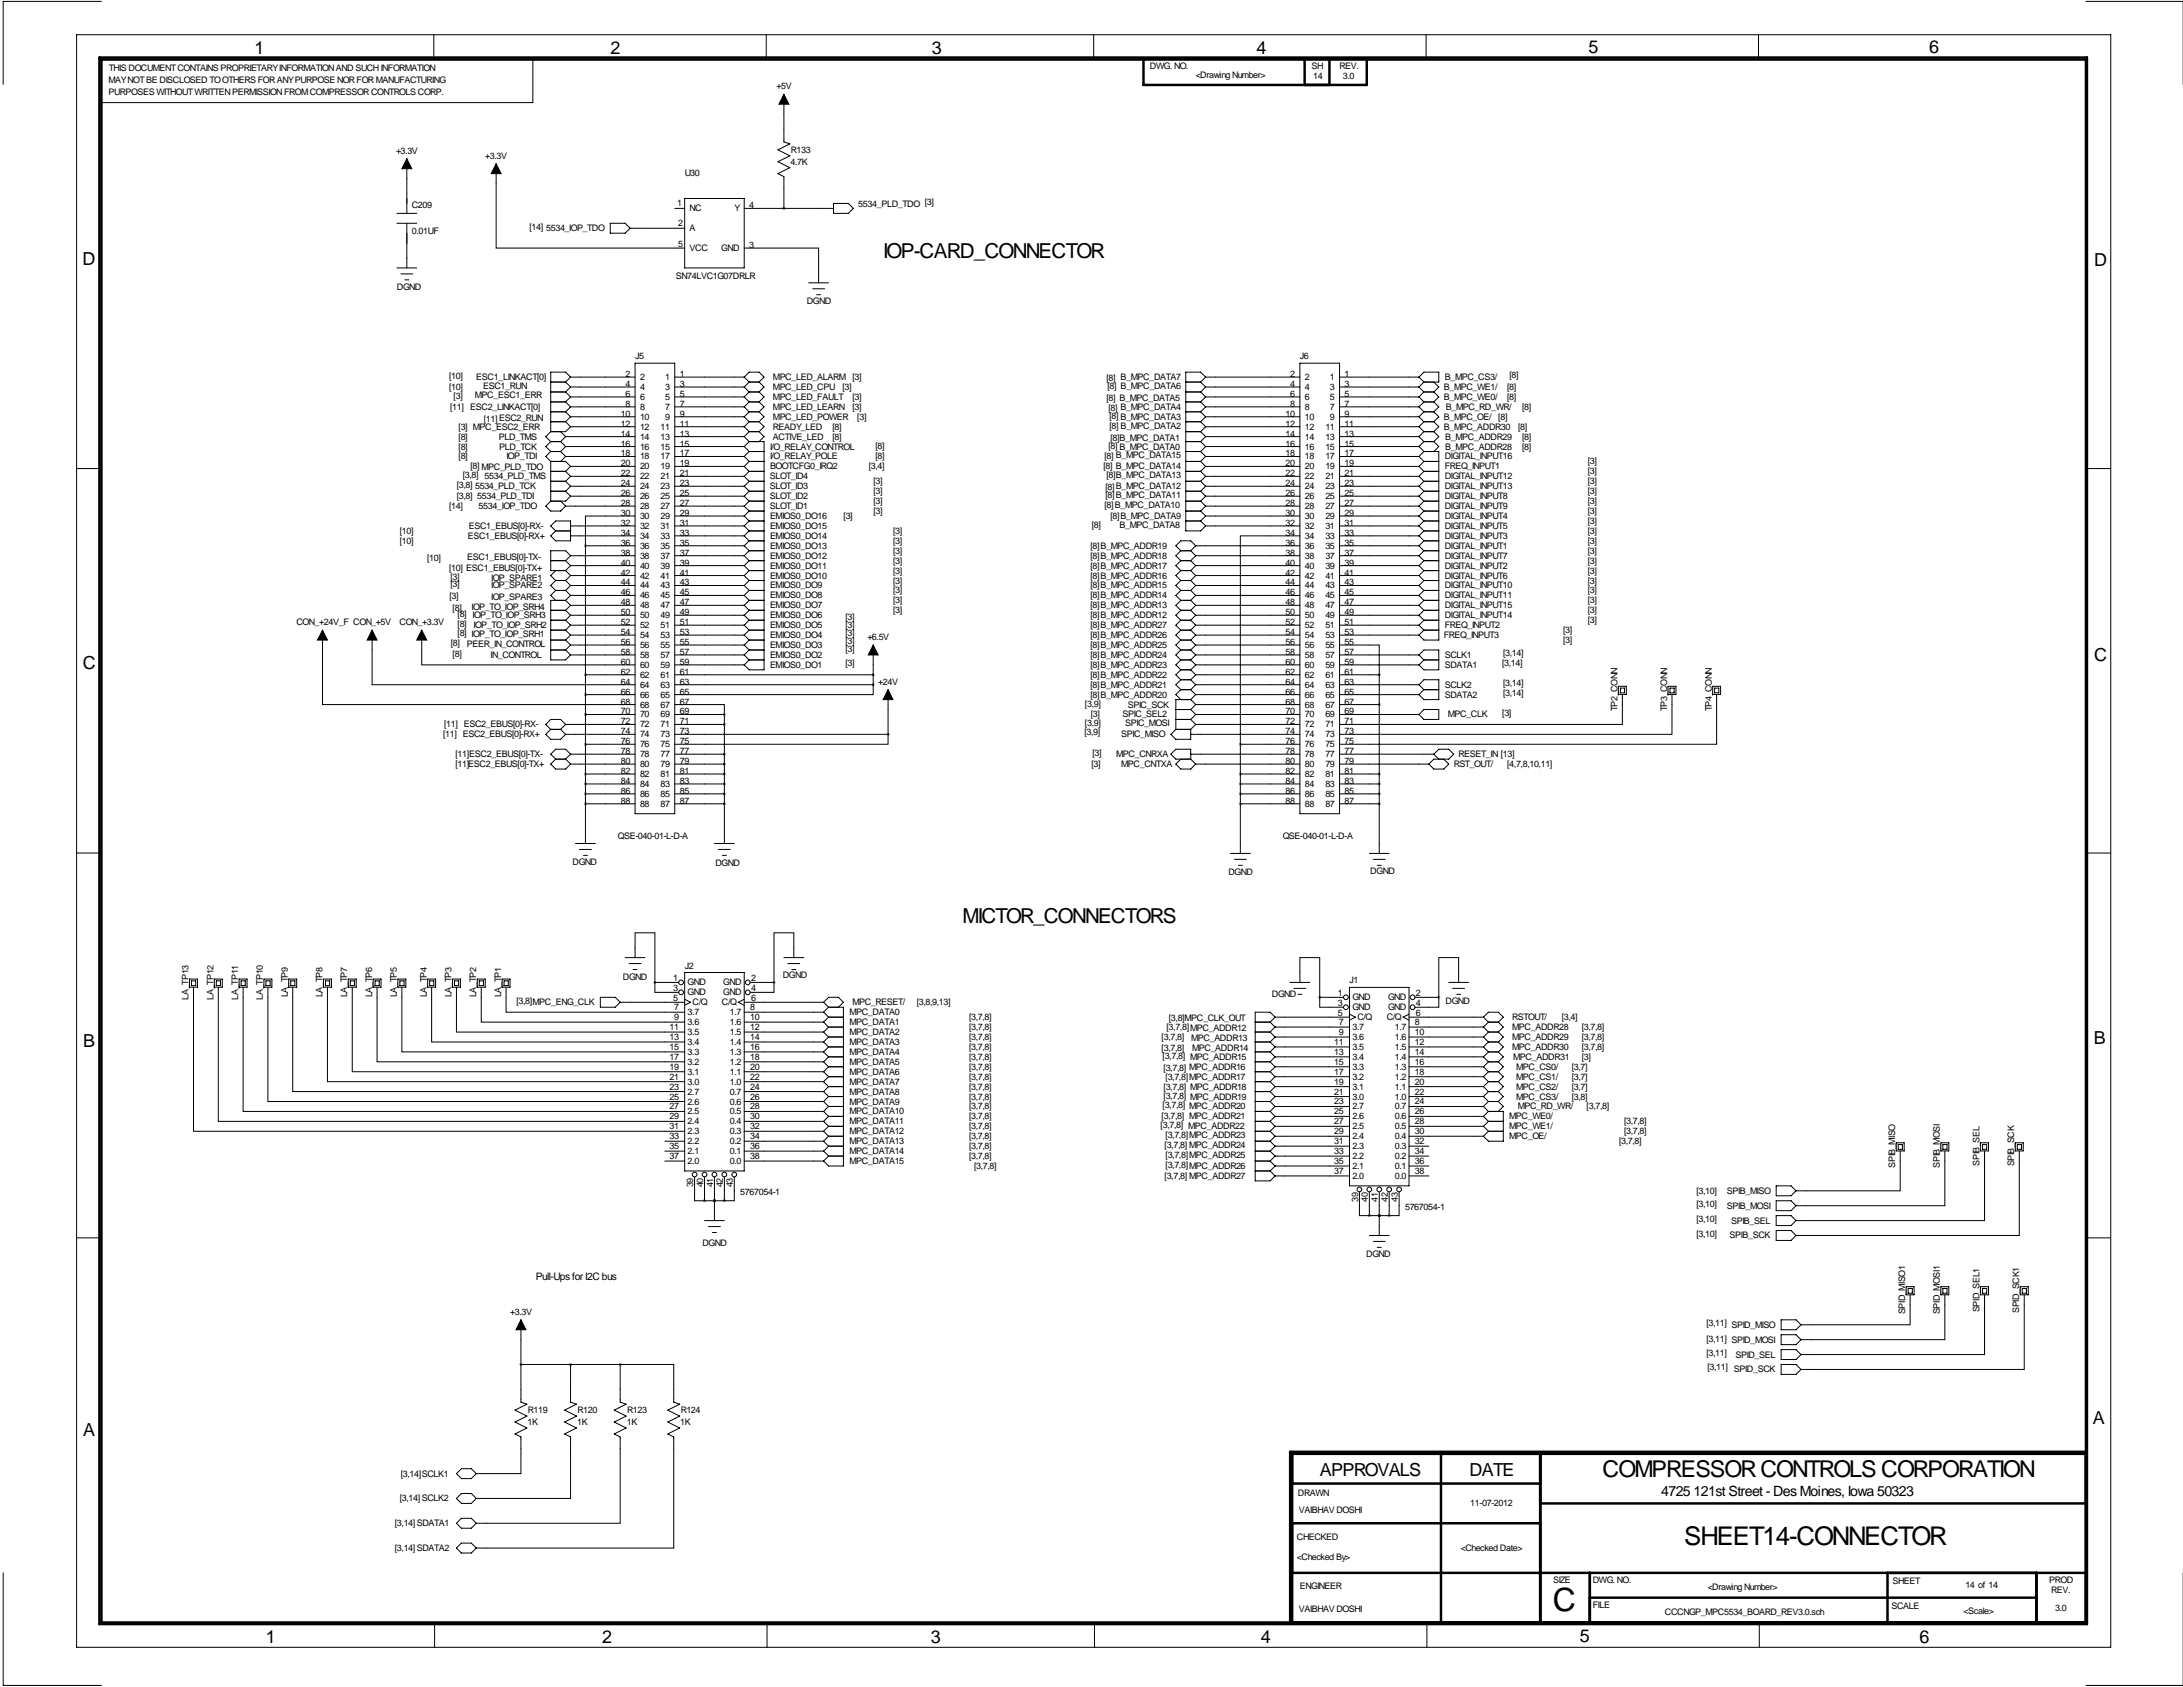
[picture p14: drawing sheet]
<svg xmlns="http://www.w3.org/2000/svg" width="559mm" height="432mm" viewBox="0 0 559 432" stroke-linecap="round" stroke-linejoin="round" font-family="sans-serif">
<defs><g id="words">
<text font-size="8.2" x="397.5" y="412.4">C</text>
<text font-size="6.6" x="431.1" y="395.4">SHEET14-CONNECTOR</text>
<text font-size="5.9" x="410.2" y="378">COMPRESSOR CONTROLS CORPORATION</text>
<g font-size="5.3">
<text x="226.1" y="66">IOP-CARD_CONNECTOR</text>
<text x="246.4" y="236.2">MICTOR_CONNECTORS</text>
</g>
<g font-size="4.6">
<text x="65.1" y="13.7">1</text>
<text x="156.3" y="13.7">2</text>
<text x="238.5" y="13.7">3</text>
<text x="321.6" y="13.7">4</text>
<text x="406.6" y="13.5">5</text>
<text x="493.8" y="13.5">6</text>
<text x="21.1" y="67.9">D</text>
<text x="536.1" y="68.1">D</text>
<text x="21.2" y="171.1">C</text>
<text x="536" y="169.2">C</text>
<text x="21.3" y="268.1">B</text>
<text x="535.9" y="267.2">B</text>
<text x="535.7" y="364.5">A</text>
<text x="21.3" y="367.5">A</text>
<text x="337.8" y="377.7">APPROVALS</text>
<text x="376.2" y="377.7">DATE</text>
<text x="68" y="420.6">1</text>
<text x="154.1" y="420.6">2</text>
<text x="238.3" y="420.6">3</text>
<text x="322.7" y="420.5">4</text>
<text x="404.4" y="420.4">5</text>
<text x="491.4" y="420.6">6</text>
</g>
<text font-size="3.6" x="425.2" y="383">4725 121st Street - Des Moines, Iowa 50323</text>
<text font-size="2.6" x="137.2" y="327.7">Pull-Ups for I2C bus</text>
<g font-size="2.3">
<text x="294.3" y="17.6">DWG. NO.</text>
<text x="335.7" y="17.7">SH</text>
<text x="342.9" y="17.8">REV.</text>
<text x="27.8" y="21.1">MAY NOT BE DISCLOSED TO OTHERS FOR ANY PURPOSE NOR FOR MANUFACTURING</text>
<text x="27.9" y="18.3">THIS DOCUMENT CONTAINS PROPRIETARY INFORMATION AND SUCH INFORMATION</text>
<text x="198.7" y="22.9">+5V</text>
<text x="306.1" y="20.1">&lt;Drawing Number&gt;</text>
<text x="336.1" y="20.3">14</text>
<text x="343.7" y="20.3">3.0</text>
<text x="27.8" y="24.2">PURPOSES WITHOUT WRITTEN PERMISSION FROM COMPRESSOR CONTROLS CORP.</text>
<text x="101.4" y="39.4">+3.3V</text>
<text x="124.2" y="40.6">+3.3V</text>
<text x="202.4" y="39.2">R133</text>
<text x="175.3" y="45">U30</text>
<text x="202.3" y="42.1">4.7K</text>
<text x="105.4" y="53.3">C209</text>
<text x="173.3" y="52.8">1</text>
<text x="191.8" y="53.3">4</text>
<text x="219.7" y="53.1">5534_PLD_TDO [3]</text>
<text x="105.4" y="60">0.01UF</text>
<text x="135.5" y="58.9">[14] 5534_IOP_TDO</text>
<text x="173.6" y="57.9">2</text>
<text x="176.5" y="54.1">NC</text>
<text x="176.5" y="59.2">A</text>
<text x="188" y="54.1">Y</text>
<text x="173.6" y="63.2">5</text>
<text x="176.5" y="64.3">VCC</text>
<text x="184.6" y="64.3">GND</text>
<text x="191.8" y="63.5">3</text>
<text x="173" y="71.4">SN74LVC1G07DRLR</text>
<text x="101.6" y="74.2">DGND</text>
<text x="206.5" y="77.7">DGND</text>
<text x="162.6" y="91.9">J5</text>
<text x="332.7" y="91.9">J6</text>
<text x="114.9" y="97">[10]</text>
<text x="114.9" y="99.8">[10]</text>
<text x="121.6" y="101.9">MPC_ESC1_ERR</text>
<text x="121.9" y="97.3">ESC1_LINKACT[0]</text>
<text x="123.7" y="99.6">ESC1_RUN</text>
<text x="160.1" y="96.5">2</text>
<text x="160.1" y="99.1">4</text>
<text x="160.1" y="101.6">6</text>
<text x="163.8" y="97.3">2</text>
<text x="163.8" y="99.8">4</text>
<text x="170.3" y="97.3">1</text>
<text x="170.3" y="99.8">3</text>
<text x="174" y="96.5">1</text>
<text x="174" y="99.1">3</text>
<text x="174" y="101.6">5</text>
<text x="197.9" y="97.3">MPC_LED_ALARM</text>
<text x="197.9" y="99.8">MPC_LED_CPU</text>
<text x="215.6" y="99.8">[3]</text>
<text x="218.2" y="97.3">[3]</text>
<text x="283.3" y="97.5">[8] B_MPC_DATA7</text>
<text x="283.5" y="99.6">[8] B_MPC_DATA6</text>
<text x="330.3" y="96.5">2</text>
<text x="330.3" y="99.1">4</text>
<text x="330.3" y="101.6">6</text>
<text x="334" y="97.3">2</text>
<text x="334" y="99.8">4</text>
<text x="340.4" y="97.3">1</text>
<text x="340.4" y="99.8">3</text>
<text x="344.2" y="96.5">1</text>
<text x="344.2" y="99.1">3</text>
<text x="344.2" y="101.6">5</text>
<text x="369.6" y="99.8">B_MPC_WE1/</text>
<text x="369.8" y="97.3">B_MPC_CS3/</text>
<text x="385.8" y="99.8">[8]</text>
<text x="386.4" y="96.8">[8]</text>
<text x="115.2" y="104.9">[11]</text>
<text x="116.1" y="102.1">[3]</text>
<text x="120.4" y="104.9">ESC2_LINKACT[0]</text>
<text x="123.8" y="108">[11] ESC2_RUN</text>
<text x="158.9" y="106.7">10</text>
<text x="160.1" y="104.1">8</text>
<text x="163.8" y="102.4">6</text>
<text x="163.8" y="104.9">8</text>
<text x="163.8" y="107.4">10</text>
<text x="170.3" y="102.4">5</text>
<text x="170.3" y="104.9">7</text>
<text x="170.3" y="107.4">9</text>
<text x="174" y="104.1">7</text>
<text x="174" y="106.7">9</text>
<text x="197.9" y="102.4">MPC_LED_FAULT</text>
<text x="197.9" y="104.9">MPC_LED_LEARN</text>
<text x="197.9" y="107.4">MPC_LED_POWER</text>
<text x="218.2" y="102.4">[3]</text>
<text x="218.2" y="104.9">[3]</text>
<text x="219.5" y="107.4">[3]</text>
<text x="283.3" y="102.6">[8] B_MPC_DATA5</text>
<text x="283.8" y="105.2">[8] B_MPC_DATA4</text>
<text x="284" y="107.2">[8] B_MPC_DATA3</text>
<text x="329.1" y="106.7">10</text>
<text x="330.3" y="104.1">8</text>
<text x="334" y="102.4">6</text>
<text x="334" y="104.9">8</text>
<text x="334" y="107.4">10</text>
<text x="340.4" y="102.4">5</text>
<text x="340.4" y="104.9">7</text>
<text x="340.4" y="107.4">9</text>
<text x="344.2" y="104.1">7</text>
<text x="344.2" y="106.7">9</text>
<text x="369.6" y="102.4">B_MPC_WE0/</text>
<text x="369.6" y="107.4">B_MPC_OE/</text>
<text x="370.1" y="104.9">B_MPC_RD_WR/</text>
<text x="383.5" y="107.4">[8]</text>
<text x="385.8" y="102.4">[8]</text>
<text x="389.6" y="104.9">[8]</text>
<text x="117.4" y="110">[3] MPC_ESC2_ERR</text>
<text x="117.4" y="112.5">[8]</text>
<text x="127.7" y="112.5">PLD_TMS</text>
<text x="158.9" y="109.2">12</text>
<text x="158.9" y="111.8">14</text>
<text x="163.8" y="110">12</text>
<text x="163.8" y="112.5">14</text>
<text x="169.1" y="110">11</text>
<text x="169.1" y="112.5">13</text>
<text x="174" y="109.2">11</text>
<text x="174" y="111.8">13</text>
<text x="197.9" y="110">READY_LED</text>
<text x="197.9" y="112.5">ACTIVE_LED</text>
<text x="213.1" y="110">[8]</text>
<text x="213.1" y="112.5">[8]</text>
<text x="284" y="109.7">[8] B_MPC_DATA2</text>
<text x="284.3" y="112.8">[8]B_MPC_DATA1</text>
<text x="329.1" y="109.2">12</text>
<text x="329.1" y="111.8">14</text>
<text x="334" y="110">12</text>
<text x="334" y="112.5">14</text>
<text x="339.3" y="110">11</text>
<text x="339.3" y="112.5">13</text>
<text x="344.2" y="109.2">11</text>
<text x="344.2" y="111.8">13</text>
<text x="369.6" y="110">B_MPC_ADDR30</text>
<text x="370" y="112.5">B_MPC_ADDR29</text>
<text x="388.6" y="110">[8]</text>
<text x="389.6" y="112.5">[8]</text>
<text x="117.4" y="115.1">[8]</text>
<text x="117.4" y="117.6">[8]</text>
<text x="127.8" y="115.1">PLD_TCK</text>
<text x="129.6" y="117.6">IOP_TDI</text>
<text x="158.9" y="114.3">16</text>
<text x="158.9" y="116.8">18</text>
<text x="158.9" y="119.4">20</text>
<text x="163.8" y="115.1">16</text>
<text x="163.8" y="117.6">18</text>
<text x="169.1" y="115.1">15</text>
<text x="169.1" y="117.6">17</text>
<text x="174" y="114.3">15</text>
<text x="174" y="116.8">17</text>
<text x="174" y="119.4">19</text>
<text x="197.1" y="115.1">I/O_RELAY_CONTROL</text>
<text x="197.1" y="117.6">I/O_RELAY_POLE</text>
<text x="224.1" y="114.8">[8]</text>
<text x="224.1" y="117.6">[8]</text>
<text x="282.7" y="117.4">[8] B_MPC_DATA15</text>
<text x="283.8" y="114.8">[8] B_MPC_DATA0</text>
<text x="329.1" y="114.3">16</text>
<text x="329.1" y="116.8">18</text>
<text x="329.1" y="119.4">20</text>
<text x="334" y="115.1">16</text>
<text x="334" y="117.6">18</text>
<text x="339.3" y="115.1">15</text>
<text x="339.3" y="117.6">17</text>
<text x="344.2" y="114.3">15</text>
<text x="344.2" y="116.8">17</text>
<text x="344.2" y="119.4">19</text>
<text x="369.8" y="117.6">DIGITAL_INPUT16</text>
<text x="370" y="115.1">B_MPC_ADDR28</text>
<text x="389.6" y="115.1">[8]</text>
<text x="406.4" y="118.9">[3]</text>
<text x="117" y="125">[3,8] 5534_PLD_TCK</text>
<text x="118.5" y="122.4">[3,8] 5534_PLD_TMS</text>
<text x="120.4" y="120.2">[8] MPC_PLD_TDO</text>
<text x="158.9" y="121.9">22</text>
<text x="158.9" y="124.5">24</text>
<text x="163.8" y="120.1">20</text>
<text x="163.8" y="122.7">22</text>
<text x="163.8" y="125.2">24</text>
<text x="169.1" y="120.1">19</text>
<text x="169.1" y="122.7">21</text>
<text x="169.1" y="125.2">23</text>
<text x="174" y="121.9">21</text>
<text x="174" y="124.5">23</text>
<text x="197.1" y="125.2">SLOT_ID3</text>
<text x="197.1" y="122.7">SLOT_ID4</text>
<text x="197.1" y="120.1">BOOTCFG0_IRQ2</text>
<text x="222.4" y="120.2">[3,4]</text>
<text x="223.6" y="124">[3]</text>
<text x="282.5" y="120.2">[8] B_MPC_DATA14</text>
<text x="283" y="125.5">[8] B_MPC_DATA12</text>
<text x="283.3" y="122.4">[8]B_MPC_DATA13</text>
<text x="329.1" y="121.9">22</text>
<text x="329.1" y="124.5">24</text>
<text x="334" y="120.1">20</text>
<text x="334" y="122.7">22</text>
<text x="334" y="125.2">24</text>
<text x="339.3" y="120.1">19</text>
<text x="339.3" y="122.7">21</text>
<text x="339.3" y="125.2">23</text>
<text x="344.2" y="121.9">21</text>
<text x="344.2" y="124.5">23</text>
<text x="369.8" y="120.1">FREQ_INPUT1</text>
<text x="369.8" y="122.7">DIGITAL_INPUT12</text>
<text x="369.8" y="125.2">DIGITAL_INPUT13</text>
<text x="406.4" y="121.4">[3]</text>
<text x="406.4" y="124">[3]</text>
<text x="114.9" y="130.3">[14]</text>
<text x="117" y="127.8">[3,8] 5534_PLD_TDI</text>
<text x="122.5" y="130.3">5534_IOP_TDO</text>
<text x="158.9" y="127">26</text>
<text x="158.9" y="129.5">28</text>
<text x="163.8" y="127.8">26</text>
<text x="163.8" y="130.3">28</text>
<text x="169.1" y="127.8">25</text>
<text x="169.1" y="130.3">27</text>
<text x="174" y="127">25</text>
<text x="174" y="129.5">27</text>
<text x="197.1" y="130.3">SLOT_ID1</text>
<text x="197.1" y="127.8">SLOT_ID2</text>
<text x="223.6" y="131.6">[3]</text>
<text x="223.6" y="129">[3]</text>
<text x="223.6" y="126.5">[3]</text>
<text x="282.7" y="130.1">[8] B_MPC_DATA10</text>
<text x="283" y="127.5">[8] B_MPC_DATA11</text>
<text x="329.1" y="127">26</text>
<text x="329.1" y="129.5">28</text>
<text x="334" y="127.8">26</text>
<text x="334" y="130.3">28</text>
<text x="339.3" y="127.8">25</text>
<text x="339.3" y="130.3">27</text>
<text x="344.2" y="127">25</text>
<text x="344.2" y="129.5">27</text>
<text x="369.8" y="127.8">DIGITAL_INPUT8</text>
<text x="369.8" y="130.3">DIGITAL_INPUT9</text>
<text x="406.4" y="126.5">[3]</text>
<text x="406.4" y="129">[3]</text>
<text x="406.4" y="131.6">[3]</text>
<text x="102.4" y="136.7">[10]</text>
<text x="119.7" y="137.9">ESC1_EBUS[0]-RX+</text>
<text x="120" y="135.4">ESC1_EBUS[0]-RX-</text>
<text x="158.9" y="132.1">30</text>
<text x="158.9" y="134.6">32</text>
<text x="158.9" y="137.2">34</text>
<text x="163.8" y="132.8">30</text>
<text x="163.8" y="135.4">32</text>
<text x="163.8" y="137.9">34</text>
<text x="169.1" y="132.8">29</text>
<text x="169.1" y="135.4">31</text>
<text x="169.1" y="137.9">33</text>
<text x="174" y="132.1">29</text>
<text x="174" y="134.6">31</text>
<text x="174" y="137.2">33</text>
<text x="197.1" y="137.9">EMIOS0_DO14</text>
<text x="197.1" y="135.4">EMIOS0_DO15</text>
<text x="197.1" y="132.8">EMIOS0_DO16</text>
<text x="215.9" y="132.9">[3]</text>
<text x="228.6" y="136.7">[3]</text>
<text x="279.4" y="135.1">[8]</text>
<text x="284.3" y="132.9">[8]B_MPC_DATA9</text>
<text x="286.6" y="135.1">B_MPC_DATA8</text>
<text x="329.1" y="132.1">30</text>
<text x="329.1" y="134.6">32</text>
<text x="329.1" y="137.2">34</text>
<text x="334" y="132.8">30</text>
<text x="334" y="135.4">32</text>
<text x="334" y="137.9">34</text>
<text x="339.3" y="132.8">29</text>
<text x="339.3" y="135.4">31</text>
<text x="339.3" y="137.9">33</text>
<text x="344.2" y="132.1">29</text>
<text x="344.2" y="134.6">31</text>
<text x="344.2" y="137.2">33</text>
<text x="369.8" y="132.8">DIGITAL_INPUT4</text>
<text x="369.8" y="135.4">DIGITAL_INPUT5</text>
<text x="369.8" y="137.9">DIGITAL_INPUT3</text>
<text x="406.4" y="134.1">[3]</text>
<text x="406.4" y="136.7">[3]</text>
<text x="102.4" y="139.2">[10]</text>
<text x="109.3" y="143.5">[10]</text>
<text x="119.6" y="143.3">ESC1_EBUS[0]-TX-</text>
<text x="158.9" y="139.7">36</text>
<text x="158.9" y="142.2">38</text>
<text x="163.8" y="140.5">36</text>
<text x="163.8" y="143">38</text>
<text x="169.1" y="140.5">35</text>
<text x="169.1" y="143">37</text>
<text x="174" y="139.7">35</text>
<text x="174" y="142.2">37</text>
<text x="197.1" y="143">EMIOS0_DO12</text>
<text x="197.1" y="140.5">EMIOS0_DO13</text>
<text x="228.6" y="141.7">[3]</text>
<text x="228.6" y="139.2">[3]</text>
<text x="279.1" y="140.5">[8]B_MPC_ADDR19</text>
<text x="279.1" y="143">[8]B_MPC_ADDR18</text>
<text x="329.1" y="139.7">36</text>
<text x="329.1" y="142.2">38</text>
<text x="334" y="140.5">36</text>
<text x="334" y="143">38</text>
<text x="339.3" y="140.5">35</text>
<text x="339.3" y="143">37</text>
<text x="344.2" y="139.7">35</text>
<text x="344.2" y="142.2">37</text>
<text x="369.8" y="140.5">DIGITAL_INPUT1</text>
<text x="369.8" y="143">DIGITAL_INPUT7</text>
<text x="406.4" y="139.2">[3]</text>
<text x="406.4" y="141.7">[3]</text>
<text x="114.9" y="146.1">[10] ESC1_EBUS[0]-TX+</text>
<text x="115.3" y="148.3">[3]</text>
<text x="125.7" y="148.6">IOP_SPARE1</text>
<text x="158.9" y="144.8">40</text>
<text x="158.9" y="147.3">42</text>
<text x="158.9" y="149.9">44</text>
<text x="163.8" y="145.5">40</text>
<text x="163.8" y="148.1">42</text>
<text x="169.1" y="145.5">39</text>
<text x="169.1" y="148.1">41</text>
<text x="174" y="144.8">39</text>
<text x="174" y="147.3">41</text>
<text x="174" y="149.9">43</text>
<text x="197.1" y="148.1">EMIOS0_DO10</text>
<text x="197.1" y="145.5">EMIOS0_DO11</text>
<text x="228.6" y="149.4">[3]</text>
<text x="228.6" y="146.8">[3]</text>
<text x="228.6" y="144.3">[3]</text>
<text x="279.1" y="145.5">[8]B_MPC_ADDR17</text>
<text x="279.1" y="148.1">[8]B_MPC_ADDR16</text>
<text x="329.1" y="144.8">40</text>
<text x="329.1" y="147.3">42</text>
<text x="329.1" y="149.9">44</text>
<text x="334" y="145.5">40</text>
<text x="334" y="148.1">42</text>
<text x="339.3" y="145.5">39</text>
<text x="339.3" y="148.1">41</text>
<text x="344.2" y="144.8">39</text>
<text x="344.2" y="147.3">41</text>
<text x="344.2" y="149.9">43</text>
<text x="369.8" y="145.5">DIGITAL_INPUT2</text>
<text x="369.8" y="148.1">DIGITAL_INPUT6</text>
<text x="406.4" y="144.3">[3]</text>
<text x="406.4" y="146.8">[3]</text>
<text x="406.4" y="149.4">[3]</text>
<text x="115.1" y="153.4">[3]</text>
<text x="115.3" y="150.4">[3]</text>
<text x="125.7" y="153.7">IOP_SPARE3</text>
<text x="125.7" y="150.6">IOP_SPARE2</text>
<text x="158.9" y="152.4">46</text>
<text x="158.9" y="154.9">48</text>
<text x="163.8" y="150.6">44</text>
<text x="163.8" y="153.2">46</text>
<text x="163.8" y="155.7">48</text>
<text x="169.1" y="150.6">43</text>
<text x="169.1" y="153.2">45</text>
<text x="169.1" y="155.7">47</text>
<text x="174" y="152.4">45</text>
<text x="174" y="154.9">47</text>
<text x="197.1" y="155.7">EMIOS0_DO7</text>
<text x="197.1" y="153.2">EMIOS0_DO8</text>
<text x="197.1" y="150.6">EMIOS0_DO9</text>
<text x="228.6" y="154.4">[3]</text>
<text x="228.6" y="151.9">[3]</text>
<text x="279.1" y="150.6">[8]B_MPC_ADDR15</text>
<text x="279.1" y="153.2">[8]B_MPC_ADDR14</text>
<text x="279.1" y="155.7">[8]B_MPC_ADDR13</text>
<text x="329.1" y="152.4">46</text>
<text x="329.1" y="154.9">48</text>
<text x="334" y="150.6">44</text>
<text x="334" y="153.2">46</text>
<text x="334" y="155.7">48</text>
<text x="339.3" y="150.6">43</text>
<text x="339.3" y="153.2">45</text>
<text x="339.3" y="155.7">47</text>
<text x="344.2" y="152.4">45</text>
<text x="344.2" y="154.9">47</text>
<text x="369.8" y="150.6">DIGITAL_INPUT10</text>
<text x="369.8" y="153.2">DIGITAL_INPUT11</text>
<text x="369.8" y="155.7">DIGITAL_INPUT15</text>
<text x="406.4" y="151.9">[3]</text>
<text x="406.4" y="154.4">[3]</text>
<text x="75.9" y="160">CON_+24V_F CON_+5V</text>
<text x="102.3" y="160">CON_+3.3V</text>
<text x="115.9" y="156.5">[8]</text>
<text x="117.1" y="160.5">[8]</text>
<text x="117.1" y="158">[8] IOP_TO_IOP_SRH3</text>
<text x="120.7" y="156.2">IOP_TO_IOP_SRH4</text>
<text x="121.2" y="160.8">IOP_TO_IOP_SRH2</text>
<text x="158.9" y="157.5">50</text>
<text x="158.9" y="160">52</text>
<text x="163.8" y="158.2">50</text>
<text x="163.8" y="160.8">52</text>
<text x="169.1" y="158.2">49</text>
<text x="169.1" y="160.8">51</text>
<text x="174" y="157.5">49</text>
<text x="174" y="160">51</text>
<text x="197.1" y="160.8">EMIOS0_DO5</text>
<text x="197.1" y="158.2">EMIOS0_DO6</text>
<text x="216.5" y="160.8">[3]</text>
<text x="216.5" y="158.8">[3]</text>
<text x="228.6" y="157">[3]</text>
<text x="279.1" y="160.8">[8]B_MPC_ADDR27</text>
<text x="279.1" y="158.2">[8]B_MPC_ADDR12</text>
<text x="329.1" y="157.5">50</text>
<text x="329.1" y="160">52</text>
<text x="334" y="158.2">50</text>
<text x="334" y="160.8">52</text>
<text x="339.3" y="158.2">49</text>
<text x="339.3" y="160.8">51</text>
<text x="344.2" y="157.5">49</text>
<text x="344.2" y="160">51</text>
<text x="369.8" y="160.8">FREQ_INPUT2</text>
<text x="369.8" y="158.2">DIGITAL_INPUT14</text>
<text x="406.4" y="157">[3]</text>
<text x="406.4" y="159.5">[3]</text>
<text x="115.4" y="165.4">[8]</text>
<text x="117.1" y="162.8">[8] IOP_TO_IOP_SRH1</text>
<text x="119.5" y="165.6">PEER_IN_CONTROL</text>
<text x="158.9" y="162.6">54</text>
<text x="158.9" y="165.1">56</text>
<text x="158.9" y="167.6">58</text>
<text x="163.8" y="163.3">54</text>
<text x="163.8" y="165.9">56</text>
<text x="169.1" y="163.3">53</text>
<text x="169.1" y="165.9">55</text>
<text x="174" y="162.6">53</text>
<text x="174" y="165.1">55</text>
<text x="174" y="167.6">57</text>
<text x="197.1" y="165.9">EMIOS0_DO3</text>
<text x="197.1" y="163.3">EMIOS0_DO4</text>
<text x="216.5" y="166.9">[3]</text>
<text x="216.5" y="164.9">[3]</text>
<text x="216.5" y="162.8">[3]</text>
<text x="222" y="163.8">+6.5V</text>
<text x="279.1" y="163.3">[8]B_MPC_ADDR26</text>
<text x="279.1" y="165.9">[8]B_MPC_ADDR25</text>
<text x="329.1" y="162.6">54</text>
<text x="329.1" y="165.1">56</text>
<text x="329.1" y="167.6">58</text>
<text x="334" y="163.3">54</text>
<text x="334" y="165.9">56</text>
<text x="339.3" y="163.3">53</text>
<text x="339.3" y="165.9">55</text>
<text x="344.2" y="162.6">53</text>
<text x="344.2" y="165.1">55</text>
<text x="344.2" y="167.6">57</text>
<text x="369.6" y="163.3">FREQ_INPUT3</text>
<text x="384.8" y="167.9">[3,14]</text>
<text x="400.1" y="162.1">[3]</text>
<text x="400.1" y="164.6">[3]</text>
<text x="115.9" y="168.2">[8]</text>
<text x="125.6" y="168.4">IN_CONTROL</text>
<text x="158.9" y="170.2">60</text>
<text x="158.9" y="172.7">62</text>
<text x="163.8" y="168.4">58</text>
<text x="163.8" y="170.9">60</text>
<text x="163.8" y="173.5">62</text>
<text x="169.1" y="168.4">57</text>
<text x="169.1" y="170.9">59</text>
<text x="169.1" y="173.5">61</text>
<text x="174" y="170.2">59</text>
<text x="174" y="172.7">61</text>
<text x="197.1" y="170.9">EMIOS0_DO1</text>
<text x="197.1" y="168.4">EMIOS0_DO2</text>
<text x="216.5" y="170.4">[3]</text>
<text x="279.1" y="168.4">[8]B_MPC_ADDR24</text>
<text x="279.1" y="170.9">[8]B_MPC_ADDR23</text>
<text x="279.1" y="173.5">[8]B_MPC_ADDR22</text>
<text x="329.1" y="170.2">60</text>
<text x="329.1" y="172.7">62</text>
<text x="334" y="168.4">58</text>
<text x="334" y="170.9">60</text>
<text x="334" y="173.5">62</text>
<text x="339.3" y="168.4">57</text>
<text x="339.3" y="170.9">59</text>
<text x="339.3" y="173.5">61</text>
<text x="344.2" y="170.2">59</text>
<text x="344.2" y="172.7">61</text>
<text x="369.8" y="168.4">SCLK1</text>
<text x="369.8" y="170.9">SDATA1</text>
<text x="384.5" y="170.4">[3,14]</text>
<text x="158.9" y="177.8">66</text>
<text x="158.9" y="175.3">64</text>
<text x="163.8" y="178.6">66</text>
<text x="163.8" y="176">64</text>
<text x="169.1" y="178.6">65</text>
<text x="169.1" y="176">63</text>
<text x="174" y="177.8">65</text>
<text x="174" y="175.3">63</text>
<text x="224.8" y="175.3">+24V</text>
<text x="279.1" y="176">[8]B_MPC_ADDR21</text>
<text x="279.1" y="178.6">[8]B_MPC_ADDR20</text>
<text x="329.1" y="177.8">66</text>
<text x="329.1" y="175.3">64</text>
<text x="334" y="178.6">66</text>
<text x="334" y="176">64</text>
<text x="339.3" y="178.6">65</text>
<text x="339.3" y="176">63</text>
<text x="344.2" y="177.8">65</text>
<text x="344.2" y="175.3">63</text>
<text x="369.8" y="176">SCLK2</text>
<text x="369.8" y="178.6">SDATA2</text>
<text x="384.8" y="175.5">[3,14]</text>
<text x="384.8" y="178.1">[3,14]</text>
<text x="158.9" y="185.4">72</text>
<text x="158.9" y="182.9">70</text>
<text x="158.9" y="180.3">68</text>
<text x="163.8" y="183.6">70</text>
<text x="163.8" y="181.1">68</text>
<text x="169.1" y="183.6">69</text>
<text x="169.1" y="181.1">67</text>
<text x="174" y="185.4">71</text>
<text x="174" y="182.9">69</text>
<text x="174" y="180.3">67</text>
<text x="277.7" y="180.9">[3,9]</text>
<text x="277.7" y="185.9">[3,9]</text>
<text x="279.2" y="183.4">[3]</text>
<text x="287.4" y="183.6">SPIC_SEL2</text>
<text x="288" y="185.9">SPIC_MOSI</text>
<text x="288.7" y="181.1">SPIC_SCK</text>
<text x="329.1" y="185.4">72</text>
<text x="329.1" y="182.9">70</text>
<text x="329.1" y="180.3">68</text>
<text x="334" y="183.6">70</text>
<text x="334" y="181.1">68</text>
<text x="339.3" y="183.6">69</text>
<text x="339.3" y="181.1">67</text>
<text x="344.2" y="185.4">71</text>
<text x="344.2" y="182.9">69</text>
<text x="344.2" y="180.3">67</text>
<text x="370.6" y="183.6">MPC_CLK</text>
<text x="384.6" y="183.4">[3]</text>
<text x="414" y="182.1" transform="rotate(-90 414 182.1)">TP2_CONN</text>
<text x="426.7" y="182.1" transform="rotate(-90 426.7 182.1)">TP3_CONN</text>
<text x="438.1" y="182.1" transform="rotate(-90 438.1 182.1)">TP4_CONN</text>
<text x="113.4" y="188.7">[11]</text>
<text x="113.7" y="186.2">[11]</text>
<text x="118.5" y="188.7">ESC2_EBUS[0]-RX+</text>
<text x="118.7" y="186.2">ESC2_EBUS[0]-RX-</text>
<text x="158.9" y="190.5">76</text>
<text x="158.9" y="188">74</text>
<text x="163.8" y="191.3">76</text>
<text x="163.8" y="188.7">74</text>
<text x="163.8" y="186.2">72</text>
<text x="169.1" y="191.3">75</text>
<text x="169.1" y="188.7">73</text>
<text x="169.1" y="186.2">71</text>
<text x="174" y="190.5">75</text>
<text x="174" y="188">73</text>
<text x="277.6" y="188.2">[3,9]</text>
<text x="287" y="188.7">SPIC_MISO</text>
<text x="329.1" y="190.5">76</text>
<text x="329.1" y="188">74</text>
<text x="334" y="191.3">76</text>
<text x="334" y="188.7">74</text>
<text x="334" y="186.2">72</text>
<text x="339.3" y="191.3">75</text>
<text x="339.3" y="188.7">73</text>
<text x="339.3" y="186.2">71</text>
<text x="344.2" y="190.5">75</text>
<text x="344.2" y="188">73</text>
<text x="116.6" y="196.3">[11]ESC2_EBUS[0]-TX+</text>
<text x="116.6" y="193.8">[11]ESC2_EBUS[0]-TX-</text>
<text x="158.9" y="195.6">80</text>
<text x="158.9" y="193">78</text>
<text x="163.8" y="196.3">80</text>
<text x="163.8" y="193.8">78</text>
<text x="169.1" y="196.3">79</text>
<text x="169.1" y="193.8">77</text>
<text x="174" y="195.6">79</text>
<text x="174" y="193">77</text>
<text x="279.4" y="196.3">[3]</text>
<text x="279.7" y="193.6">[3]</text>
<text x="285.7" y="193.8">MPC_CNRXA</text>
<text x="287" y="196.3">MPC_CNTXA</text>
<text x="329.1" y="195.6">80</text>
<text x="329.1" y="193">78</text>
<text x="334" y="196.3">80</text>
<text x="334" y="193.8">78</text>
<text x="339.3" y="196.3">79</text>
<text x="339.3" y="193.8">77</text>
<text x="344.2" y="195.6">79</text>
<text x="344.2" y="193">77</text>
<text x="372.1" y="196.3">RST_OUT/</text>
<text x="373.4" y="193.8">RESET_IN [13]</text>
<text x="385.8" y="196.3">[4,7,8,10,11]</text>
<text x="158.9" y="198.1">82</text>
<text x="158.9" y="200.7">84</text>
<text x="158.9" y="203.2">86</text>
<text x="163.8" y="198.9">82</text>
<text x="163.8" y="201.4">84</text>
<text x="163.8" y="204">86</text>
<text x="169.1" y="198.9">81</text>
<text x="169.1" y="201.4">83</text>
<text x="169.1" y="204">85</text>
<text x="174" y="198.1">81</text>
<text x="174" y="200.7">83</text>
<text x="174" y="203.2">85</text>
<text x="329.1" y="198.1">82</text>
<text x="329.1" y="200.7">84</text>
<text x="329.1" y="203.2">86</text>
<text x="334" y="198.9">82</text>
<text x="334" y="201.4">84</text>
<text x="334" y="204">86</text>
<text x="339.3" y="198.9">81</text>
<text x="339.3" y="201.4">83</text>
<text x="339.3" y="204">85</text>
<text x="344.2" y="198.1">81</text>
<text x="344.2" y="200.7">83</text>
<text x="344.2" y="203.2">85</text>
<text x="158.9" y="205.7">88</text>
<text x="163.8" y="206.5">88</text>
<text x="169.1" y="206.5">87</text>
<text x="174" y="205.7">87</text>
<text x="329.1" y="205.7">88</text>
<text x="334" y="206.5">88</text>
<text x="339.3" y="206.5">87</text>
<text x="344.2" y="205.7">87</text>
<text x="158.2" y="214.6">QSE-040-01-L-D-A</text>
<text x="328.4" y="214.6">QSE-040-01-L-D-A</text>
<text x="146.6" y="221.5">DGND</text>
<text x="183.1" y="221.7">DGND</text>
<text x="314.5" y="224">DGND</text>
<text x="350.8" y="223.8">DGND</text>
<text x="159.5" y="251">DGND</text>
<text x="172.3" y="251.1">1</text>
<text x="175.3" y="247.9">J2</text>
<text x="192.3" y="251.1">2</text>
<text x="200.4" y="250.4">DGND</text>
<text x="345.4" y="251.7">J1</text>
<text x="48.3" y="255.9" transform="rotate(-90 48.3 255.9)">LA_TP13</text>
<text x="54.6" y="255.9" transform="rotate(-90 54.6 255.9)">LA_TP12</text>
<text x="61" y="255.9" transform="rotate(-90 61 255.9)">LA_TP11</text>
<text x="67.3" y="255.9" transform="rotate(-90 67.3 255.9)">LA_TP10</text>
<text x="73.7" y="255.3" transform="rotate(-90 73.7 255.3)">LA_TP9</text>
<text x="82.5" y="255.3" transform="rotate(-90 82.5 255.3)">LA_TP8</text>
<text x="88.9" y="255.3" transform="rotate(-90 88.9 255.3)">LA_TP7</text>
<text x="95.2" y="255.3" transform="rotate(-90 95.2 255.3)">LA_TP6</text>
<text x="101.6" y="255.3" transform="rotate(-90 101.6 255.3)">LA_TP5</text>
<text x="109.2" y="255.3" transform="rotate(-90 109.2 255.3)">LA_TP4</text>
<text x="115.6" y="255.3" transform="rotate(-90 115.6 255.3)">LA_TP3</text>
<text x="121.9" y="255.3" transform="rotate(-90 121.9 255.3)">LA_TP2</text>
<text x="128.3" y="255.3" transform="rotate(-90 128.3 255.3)">LA_TP1</text>
<text x="132.2" y="257.1">[3,8]MPC_ENG_CLK</text>
<text x="172.3" y="253.6">3</text>
<text x="172.3" y="256.2">5</text>
<text x="176" y="252.2">GND</text>
<text x="176" y="254.8">GND</text>
<text x="177.3" y="257.3">C/Q</text>
<text x="184.8" y="257.3">C/Q</text>
<text x="185.1" y="252.2">GND</text>
<text x="185.1" y="254.8">GND</text>
<text x="192.3" y="253.6">4</text>
<text x="192.3" y="256.2">6</text>
<text x="218.2" y="257.3">MPC_RESET/</text>
<text x="234.7" y="257.3">[3,8,9,13]</text>
<text x="325.6" y="255.3">DGND</text>
<text x="342.5" y="254.9">1</text>
<text x="342.5" y="257.5">3</text>
<text x="346.2" y="256">GND</text>
<text x="355.3" y="256">GND</text>
<text x="362.5" y="254.9">2</text>
<text x="362.5" y="257.5">4</text>
<text x="370" y="257">DGND</text>
<text x="171.4" y="263.7">11</text>
<text x="172.5" y="258.6">7</text>
<text x="172.5" y="261.1">9</text>
<text x="176" y="259.8">3.7</text>
<text x="176" y="262.4">3.6</text>
<text x="186.8" y="259.8">1.7</text>
<text x="186.8" y="262.4">1.6</text>
<text x="192" y="258.6">8</text>
<text x="192" y="261.1">10</text>
<text x="192" y="263.7">12</text>
<text x="217.4" y="259.8">MPC_DATA0</text>
<text x="217.4" y="262.4">MPC_DATA1</text>
<text x="248.1" y="261.1">[3,7,8]</text>
<text x="248.1" y="263.7">[3,7,8]</text>
<text x="298.6" y="263.6">[3,7,8]MPC_ADDR12</text>
<text x="299.2" y="261.4">[3,8]MPC_CLK_OUT</text>
<text x="342.5" y="260">5</text>
<text x="342.7" y="262.4">7</text>
<text x="346.2" y="258.6">GND</text>
<text x="346.2" y="263.7">3.7</text>
<text x="347.5" y="261.1">C/Q</text>
<text x="355" y="261.1">C/Q</text>
<text x="355.3" y="258.6">GND</text>
<text x="357" y="263.7">1.7</text>
<text x="362.2" y="262.4">8</text>
<text x="362.5" y="260">6</text>
<text x="387.1" y="263.7">MPC_ADDR28</text>
<text x="387.1" y="261.1">RSTOUT/</text>
<text x="399.8" y="261.1">[3,4]</text>
<text x="404.9" y="263.7">[3,7,8]</text>
<text x="171.4" y="266.2">13</text>
<text x="171.4" y="268.7">15</text>
<text x="176" y="264.9">3.5</text>
<text x="176" y="267.5">3.4</text>
<text x="186.8" y="264.9">1.5</text>
<text x="186.8" y="267.5">1.4</text>
<text x="192" y="266.2">14</text>
<text x="192" y="268.7">16</text>
<text x="217.4" y="264.9">MPC_DATA2</text>
<text x="217.4" y="267.5">MPC_DATA3</text>
<text x="248.1" y="266.2">[3,7,8]</text>
<text x="248.1" y="268.7">[3,7,8]</text>
<text x="297.4" y="269">[3,7,8]</text>
<text x="297.4" y="266.2">[3,7,8]</text>
<text x="304.9" y="266.5">MPC_ADDR13</text>
<text x="305.2" y="269">MPC_ADDR14</text>
<text x="341.5" y="267.5">11</text>
<text x="342.7" y="264.9">9</text>
<text x="346.2" y="266.2">3.6</text>
<text x="346.2" y="268.7">3.5</text>
<text x="357" y="266.2">1.6</text>
<text x="357" y="268.7">1.5</text>
<text x="362.2" y="264.9">10</text>
<text x="362.2" y="267.5">12</text>
<text x="387.1" y="266.2">MPC_ADDR29</text>
<text x="387.1" y="268.7">MPC_ADDR30</text>
<text x="404.9" y="266.2">[3,7,8]</text>
<text x="404.9" y="268.7">[3,7,8]</text>
<text x="171.4" y="271.3">17</text>
<text x="171.4" y="273.8">19</text>
<text x="176" y="270">3.3</text>
<text x="176" y="272.5">3.2</text>
<text x="176" y="275.1">3.1</text>
<text x="186.8" y="270">1.3</text>
<text x="186.8" y="272.5">1.2</text>
<text x="186.8" y="275.1">1.1</text>
<text x="192" y="271.3">18</text>
<text x="192" y="273.8">20</text>
<text x="217.4" y="270">MPC_DATA4</text>
<text x="217.4" y="272.5">MPC_DATA5</text>
<text x="217.4" y="275.1">MPC_DATA6</text>
<text x="248.1" y="271.3">[3,7,8]</text>
<text x="248.1" y="273.8">[3,7,8]</text>
<text x="297.6" y="271">[3,7,8] MPC_ADDR15</text>
<text x="297.9" y="274.1">[3,7,8] MPC_ADDR16</text>
<text x="341.5" y="270">13</text>
<text x="341.5" y="272.5">15</text>
<text x="341.5" y="275.1">17</text>
<text x="346.2" y="271.3">3.4</text>
<text x="346.2" y="273.8">3.3</text>
<text x="357" y="271.3">1.4</text>
<text x="357" y="273.8">1.3</text>
<text x="362.2" y="270">14</text>
<text x="362.2" y="272.5">16</text>
<text x="362.2" y="275.1">18</text>
<text x="387.3" y="271.3">MPC_ADDR31</text>
<text x="388.1" y="273.8">MPC_CS0/</text>
<text x="402.3" y="273.8">[3,7]</text>
<text x="404.9" y="271.3">[3]</text>
<text x="171.4" y="276.4">21</text>
<text x="171.4" y="278.9">23</text>
<text x="171.4" y="281.4">25</text>
<text x="176" y="277.6">3.0</text>
<text x="176" y="280.2">2.7</text>
<text x="186.8" y="277.6">1.0</text>
<text x="186.8" y="280.2">0.7</text>
<text x="192" y="276.4">22</text>
<text x="192" y="278.9">24</text>
<text x="192" y="281.4">26</text>
<text x="217.4" y="277.6">MPC_DATA7</text>
<text x="217.4" y="280.2">MPC_DATA8</text>
<text x="248.1" y="276.4">[3,7,8]</text>
<text x="248.1" y="278.9">[3,7,8]</text>
<text x="248.1" y="281.4">[3,7,8]</text>
<text x="297.9" y="278.9">[3,7,8] MPC_ADDR18</text>
<text x="297.9" y="281.2">[3,7,8] MPC_ADDR19</text>
<text x="298.4" y="276.4">[3,7,8]MPC_ADDR17</text>
<text x="341.5" y="277.6">19</text>
<text x="341.5" y="280.2">21</text>
<text x="346.2" y="276.4">3.2</text>
<text x="346.2" y="278.9">3.1</text>
<text x="346.2" y="281.4">3.0</text>
<text x="357" y="276.4">1.2</text>
<text x="357" y="278.9">1.1</text>
<text x="357" y="281.4">1.0</text>
<text x="362.2" y="277.6">20</text>
<text x="362.2" y="280.2">22</text>
<text x="388.1" y="276.4">MPC_CS1/</text>
<text x="388.1" y="278.9">MPC_CS2/</text>
<text x="388.1" y="281.4">MPC_CS3/</text>
<text x="402.3" y="276.4">[3,7]</text>
<text x="402.3" y="278.9">[3,7]</text>
<text x="402.3" y="281.4">[3,8]</text>
<text x="171.4" y="284">27</text>
<text x="171.4" y="286.5">29</text>
<text x="176" y="282.7">2.6</text>
<text x="176" y="285.2">2.5</text>
<text x="176" y="287.8">2.4</text>
<text x="186.8" y="282.7">0.6</text>
<text x="186.8" y="285.2">0.5</text>
<text x="186.8" y="287.8">0.4</text>
<text x="192" y="284">28</text>
<text x="192" y="286.5">30</text>
<text x="217.4" y="282.7">MPC_DATA9</text>
<text x="217.4" y="285.2">MPC_DATA10</text>
<text x="217.4" y="287.8">MPC_DATA11</text>
<text x="248.1" y="284">[3,7,8]</text>
<text x="248.1" y="286.5">[3,7,8]</text>
<text x="297.4" y="286.5">[3,7,8] MPC_ADDR21</text>
<text x="297.6" y="283.7">[3,7,8] MPC_ADDR20</text>
<text x="341.5" y="282.7">23</text>
<text x="341.5" y="285.2">25</text>
<text x="341.5" y="287.8">27</text>
<text x="346.2" y="284">2.7</text>
<text x="346.2" y="286.5">2.6</text>
<text x="357" y="284">0.7</text>
<text x="357" y="286.5">0.6</text>
<text x="362.2" y="282.7">24</text>
<text x="362.2" y="285.2">26</text>
<text x="362.2" y="287.8">28</text>
<text x="386.3" y="286.5">MPC_WE0/</text>
<text x="388.5" y="284">MPC_RD_WR/</text>
<text x="406.1" y="284">[3,7,8]</text>
<text x="415.7" y="287.8">[3,7,8]</text>
<text x="171.4" y="289.1">31</text>
<text x="171.4" y="291.6">33</text>
<text x="176" y="290.3">2.3</text>
<text x="176" y="292.9">2.2</text>
<text x="186.8" y="290.3">0.3</text>
<text x="186.8" y="292.9">0.2</text>
<text x="192" y="289.1">32</text>
<text x="192" y="291.6">34</text>
<text x="217.4" y="290.3">MPC_DATA12</text>
<text x="217.4" y="292.9">MPC_DATA13</text>
<text x="248.1" y="289.1">[3,7,8]</text>
<text x="248.1" y="291.6">[3,7,8]</text>
<text x="297.1" y="288.8">[3,7,8] MPC_ADDR22</text>
<text x="298.1" y="293.9">[3,7,8] MPC_ADDR24</text>
<text x="298.4" y="291.3">[3,7,8]MPC_ADDR23</text>
<text x="341.5" y="290.3">29</text>
<text x="341.5" y="292.9">31</text>
<text x="346.2" y="289.1">2.5</text>
<text x="346.2" y="291.6">2.4</text>
<text x="357" y="289.1">0.5</text>
<text x="357" y="291.6">0.4</text>
<text x="362.2" y="290.3">30</text>
<text x="362.2" y="292.9">32</text>
<text x="386.3" y="289.1">MPC_WE1/</text>
<text x="386.3" y="291.6">MPC_OE/</text>
<text x="414.4" y="292.9">[3,7,8]</text>
<text x="415.7" y="290.3">[3,7,8]</text>
<text x="171.4" y="294.1">35</text>
<text x="171.4" y="296.7">37</text>
<text x="176" y="295.4">2.1</text>
<text x="176" y="297.9">2.0</text>
<text x="186.8" y="295.4">0.1</text>
<text x="186.8" y="297.9">0.0</text>
<text x="192" y="294.1">36</text>
<text x="192" y="296.7">38</text>
<text x="217.4" y="295.4">MPC_DATA14</text>
<text x="217.4" y="297.9">MPC_DATA15</text>
<text x="248.1" y="294.1">[3,7,8]</text>
<text x="248.1" y="296.7">[3,7,8]</text>
<text x="249.3" y="299.2">[3,7,8]</text>
<text x="298.4" y="296.4">[3,7,8]MPC_ADDR25</text>
<text x="298.4" y="299">[3,7,8]MPC_ADDR26</text>
<text x="341.5" y="295.4">33</text>
<text x="341.5" y="297.9">35</text>
<text x="346.2" y="294.1">2.3</text>
<text x="346.2" y="296.7">2.2</text>
<text x="346.2" y="299.2">2.1</text>
<text x="357" y="294.1">0.3</text>
<text x="357" y="296.7">0.2</text>
<text x="357" y="299.2">0.1</text>
<text x="362.2" y="295.4">34</text>
<text x="362.2" y="297.9">36</text>
<text x="485.1" y="298.9" transform="rotate(-90 485.1 298.9)">SPIB_MISO</text>
<text x="496.6" y="298.9" transform="rotate(-90 496.6 298.9)">SPIB_MOSI</text>
<text x="506.7" y="298.4" transform="rotate(-90 506.7 298.4)">SPIB_SEL</text>
<text x="515.6" y="298.6" transform="rotate(-90 515.6 298.6)">SPIB_SCK</text>
<text x="177.4" y="303.9" transform="rotate(-90 177.4 303.9)">39</text>
<text x="180" y="303.9" transform="rotate(-90 180 303.9)">40</text>
<text x="182.5" y="303.9" transform="rotate(-90 182.5 303.9)">41</text>
<text x="185.1" y="303.9" transform="rotate(-90 185.1 303.9)">42</text>
<text x="187.6" y="303.9" transform="rotate(-90 187.6 303.9)">43</text>
<text x="189.5" y="305.8">5767054-1</text>
<text x="298.1" y="301.8">[3,7,8] MPC_ADDR27</text>
<text x="341.5" y="300.5">37</text>
<text x="346.2" y="301.8">2.0</text>
<text x="357" y="301.8">0.0</text>
<text x="362.2" y="300.5">38</text>
<text x="434.3" y="305.6">[3,10]</text>
<text x="442.1" y="305.6">SPIB_MISO</text>
<text x="347.6" y="307.7" transform="rotate(-90 347.6 307.7)">39</text>
<text x="350.2" y="307.7" transform="rotate(-90 350.2 307.7)">40</text>
<text x="352.7" y="307.7" transform="rotate(-90 352.7 307.7)">41</text>
<text x="355.2" y="307.7" transform="rotate(-90 355.2 307.7)">42</text>
<text x="357.8" y="307.7" transform="rotate(-90 357.8 307.7)">43</text>
<text x="359.7" y="309.6">5767054-1</text>
<text x="434.3" y="308.9">[3,10]</text>
<text x="442.1" y="309.4">SPIB_MOSI</text>
<text x="434.3" y="312.7">[3,10]</text>
<text x="434.3" y="316.5">[3,10]</text>
<text x="442.7" y="317">SPIB_SCK</text>
<text x="443.1" y="313.2">SPIB_SEL</text>
<text x="179.8" y="319">DGND</text>
<text x="349.7" y="321.8">DGND</text>
<text x="506.7" y="335.9" transform="rotate(-90 506.7 335.9)">SPID_SEL1</text>
<text x="130.6" y="336.5">+3.3V</text>
<text x="436.8" y="339.4">[3,11] SPID_MISO</text>
<text x="487.7" y="336.4" transform="rotate(-90 487.7 336.4)">SPID_MISO1</text>
<text x="496.6" y="336.4" transform="rotate(-90 496.6 336.4)">SPID_MOSI1</text>
<text x="516.9" y="336.1" transform="rotate(-90 516.9 336.1)">SPID_SCK1</text>
<text x="436.8" y="343.4">[3,11] SPID_MOSI</text>
<text x="436.8" y="347">[3,11]</text>
<text x="444.3" y="347.5">SPID_SEL</text>
<text x="437.1" y="350.8">[3,11]</text>
<text x="443.9" y="351.3">SPID_SCK</text>
<text x="135" y="364.7">1K</text>
<text x="135.1" y="361.7">R119</text>
<text x="147.7" y="364.7">1K</text>
<text x="147.8" y="361.7">R120</text>
<text x="160.4" y="364.7">1K</text>
<text x="160.5" y="361.7">R123</text>
<text x="174.1" y="364.7">1K</text>
<text x="174.2" y="361.7">R124</text>
<text x="102.6" y="378">[3,14]SCLK1</text>
<text x="332.2" y="383">DRAWN</text>
<text x="102.4" y="384.3">[3,14] SCLK2</text>
<text x="332.5" y="387.3">VAIBHAV DOSHI</text>
<text x="376.4" y="385.6">11-07-2012</text>
<text x="101.1" y="390.7">[3,14] SDATA1</text>
<text x="332" y="394.2">CHECKED</text>
<text x="101.1" y="397">[3,14] SDATA2</text>
<text x="332" y="399.3">&lt;Checked By&gt;</text>
<text x="373.9" y="397">&lt;Checked Date&gt;</text>
<text x="332.7" y="406.7">ENGINEER</text>
<text x="397.6" y="405.1">SIZE</text>
<text x="407.7" y="405.1">DWG. NO.</text>
<text x="437.1" y="406.9">&lt;Drawing Number&gt;</text>
<text x="484.4" y="405.4">SHEET</text>
<text x="503.1" y="406.4">14 of 14</text>
<text x="524.6" y="405.1">PROD</text>
<text x="525.1" y="407.7">REV.</text>
<text x="332.5" y="412.5">VAIBHAV DOSHI</text>
<text x="407.7" y="411.5">FILE</text>
<text x="426.2" y="413.3">CCCNGP_MPC5534_BOARD_REV3.0.sch</text>
<text x="484.2" y="411.7">SCALE</text>
<text x="502.7" y="413">&lt;Scale&gt;</text>
<text x="526.1" y="412.2">3.0</text>
</g>
</g></defs>
<g fill="none" stroke="#000" stroke-width=".26">
<path d="M19.6 8.9h520.7v412.7h-520.7zM26 .4h-25.2v21.2M111 8.9v6.3M143.6 15.2h-7.2v11.1h-110.8M196.1 8.9v6.3M280 8.9v6.3M365 8.9v6.3M450.1 8.9v6.3M534 .4h24.8M200.7 24.1v12.2l1.5 .5-3.1 1.6 3.1 1.5-3.1 1.5 3.1 1.5-3.1 1.5 1.6 .8v8.1M101.6 54.6h5.1M101.6 57.1h5.1"/>
<path d="M104.1 40.6v14M104.1 57.1v11.5M127 41.9v21.6h48.3M156.2 57.1h3.8l1.3 1.3-1.3 1.3h-3.8zM161.3 58.4h14M172.7 53.3h2.6M175.3 50.8h15.2v17.8h-15.2zM190.5 53.3h22.9M213.4 52.1h3.8l1.2 1.2-1.2 1.3h-3.8zM101.6 68.6h5.1M102.6 70.1h3.1M103.6 71.6h1"/>
<path d="M190.5 63.5h19v8.9M207 72.4h5.1M208 73.9h3.1M209 75.4h1.1M141 97.8h3.8M144.8 97.8l1.2 1.3M146 96.5h16.6M146 99.1h16.6M146 96.5l-1.2-1.3h-3.8v15.3M146 96.5l-1.2 1.3M146 99.1l-1.2 1.2M162.6 93h10.1v115.3h-10.1z"/>
<path d="M172.7 96.5h17.8M172.7 99.1h17.8M190.5 96.5l1.3-1.3h2.5l1.3 1.3-1.3 1.3M190.5 96.5l1.3 1.3M190.5 99.1l1.3 1.2M191.8 97.8h2.5M191.8 97.8l-1.3 1.3M194.3 97.8l1.3 1.3-1.3 1.2M303.5 97.8h3.8M307.3 97.8l1.3 1.3M308.6 96.5h24.1M308.6 99.1h24.1"/>
<path d="M308.6 96.5l-1.3-1.3h-3.8v40.7h3.8l1.3-1.3M308.6 99.1l-1.3 1.2M308.6 96.5l-1.3 1.3M332.7 93h10.2v115.3h-10.2zM342.9 96.5h20.3M342.9 99.1h20.3M363.2 96.5l1.3-1.3h3.8v2.6h-3.8M363.2 99.1l1.3 1.2M363.2 96.5l1.3 1.3M364.5 97.8l-1.3 1.3M367 97.8l1.3 1.3-1.3 1.2M19.7 119.9h6.4"/>
<path d="M141 100.3h3.8M141 102.9h3.8M141 105.4h3.8M141 107.9h3.8M141 113h2.5M141 118.1v10.2M141 110.5l-1.3 1.3 1.3 1.2M141 115.6l-1.3 1.2 1.3 1.3M141 113l-1.3 1.3 1.3 1.3M141 115.6h2.5M141 118.1h3.8l1.2 1.3M143.5 110.5l1.3 1.3"/>
<path d="M143.5 115.6l1.3 1.2M143.5 113l1.3 1.3M144.8 111.8h17.8M144.8 114.3h17.8M144.8 116.8h17.8M144.8 100.3l1.2 1.3M144.8 102.9l1.2 1.2M144.8 105.4l1.2 1.3M144.8 107.9l1.2 1.3M144.8 111.8l-1.3 1.2M144.8 114.3l-1.3 1.3M144.8 116.8l-1.3 1.3"/>
<path d="M146 101.6h16.6M146 104.1h16.6M146 106.7h16.6M146 109.2h16.6M146 119.4h16.6M146 109.2l-1.2 1.3h-3.8M146 101.6l-1.2 1.3M146 104.1l-1.2 1.3M146 106.7l-1.2 1.2M146 119.4l-1.2 1.2M172.7 101.6h17.8M172.7 104.1h17.8"/>
<path d="M172.7 106.7h17.8M172.7 109.2h17.8M172.7 111.8h17.8M172.7 114.3h17.8M172.7 116.8h17.8M172.7 119.4h17.8M190.5 101.6l1.3 1.3M190.5 104.1l1.3 1.3M190.5 106.7l1.3 1.2M190.5 109.2l1.3 1.3M190.5 111.8l1.3 1.2M190.5 114.3l1.3 1.3"/>
<path d="M190.5 116.8l1.3 1.3M190.5 119.4l1.3 1.2M191.8 100.3l-1.3 1.3M191.8 102.9l-1.3 1.2M191.8 100.3h2.5M191.8 105.4l-1.3 1.3M191.8 102.9h2.5M191.8 107.9l-1.3 1.3M191.8 105.4h2.5M191.8 110.5l-1.3 1.3M191.8 107.9h2.5M191.8 113l-1.3 1.3"/>
<path d="M191.8 110.5h2.5M191.8 115.6l-1.3 1.2M191.8 113h3.8v58.4h-3.8l-1.3-1.2M191.8 115.6h3.8M191.8 118.1h3.8M191.8 118.1l-1.3 1.3M194.3 100.3l1.3 1.3-1.3 1.3M194.3 102.9l1.3 1.2-1.3 1.3M194.3 105.4l1.3 1.3-1.3 1.2M194.3 107.9l1.3 1.3-1.3 1.3M194.3 110.5l1.3 1.3-1.3 1.2M303.5 100.3h3.8"/>
<path d="M303.5 102.9h3.8M303.5 105.4h3.8M303.5 107.9h3.8M303.5 110.5h3.8M303.5 113h3.8M303.5 115.6h3.8M303.5 118.1h3.8M307.3 118.1l1.3 1.3M307.3 115.6l1.3 1.2M307.3 113l1.3 1.3M307.3 110.5l1.3 1.3M307.3 107.9l1.3 1.3"/>
<path d="M307.3 105.4l1.3 1.3M307.3 102.9l1.3 1.2M307.3 100.3l1.3 1.3M308.6 101.6h24.1M308.6 104.1h24.1M308.6 106.7h24.1M308.6 109.2h24.1M308.6 111.8h24.1M308.6 114.3h24.1M308.6 116.8h24.1M308.6 119.4h24.1M308.6 119.4l-1.3 1.2"/>
<path d="M308.6 116.8l-1.3 1.3M308.6 114.3l-1.3 1.3M308.6 111.8l-1.3 1.2M308.6 109.2l-1.3 1.3M308.6 106.7l-1.3 1.2M308.6 104.1l-1.3 1.3M308.6 101.6l-1.3 1.3M342.9 101.6h20.3M342.9 104.1h20.3M342.9 106.7h20.3M342.9 109.2h20.3M342.9 111.8h20.3"/>
<path d="M342.9 114.3h20.3M342.9 116.8h20.3M342.9 119.4h20.3M363.2 101.6l1.3 1.3M363.2 104.1l1.3 1.3M363.2 106.7l1.3 1.2M363.2 109.2l1.3 1.3M363.2 111.8l1.3 1.2M363.2 114.3l1.3 1.3M363.2 116.8l1.3 1.3M363.2 119.4l1.3 1.2M364.5 100.3h2.5"/>
<path d="M364.5 102.9h2.5M364.5 105.4h2.5M364.5 107.9h2.5M364.5 110.5h2.5M364.5 113h2.5M364.5 115.6h3.8v48.2h-3.8l-1.3-1.2M364.5 118.1h3.8M364.5 102.9l-1.3 1.2M364.5 100.3l-1.3 1.3M364.5 105.4l-1.3 1.3M364.5 107.9l-1.3 1.3M364.5 110.5l-1.3 1.3"/>
<path d="M364.5 113l-1.3 1.3M364.5 115.6l-1.3 1.2M364.5 118.1l-1.3 1.3M367 102.9l1.3 1.2-1.3 1.3M367 100.3l1.3 1.3-1.3 1.3M367 107.9l1.3 1.3-1.3 1.3M367 105.4l1.3 1.3-1.3 1.2M367 110.5l1.3 1.3-1.3 1.2M367 113l1.3 1.3-1.3 1.3M533.9 119.9h6.4M141 134.6l1.2-1.3h3.8v5.1h-3.8l-1.2-1.2 1.2-1.3zM141 120.6h3.8"/>
<path d="M141 128.3l-1.3 1.2 1.3 1.3h2.5l1.3-1.3M141 125.7h3.8M141 123.2h3.8M142.2 135.9h3.8M143.5 128.3l1.3 1.2M144.8 129.5h17.8M144.8 120.6l1.2 1.3M144.8 123.2l1.2 1.3M144.8 125.7l1.2 1.3M146 121.9h16.6M146 124.5h16.6M146 127h16.6"/>
<path d="M146 134.6h16.6M146 137.2h16.6M146 127l-1.2 1.3h-3.8M146 121.9l-1.2 1.3M146 124.5l-1.2 1.2M149.9 139.7h12.7M149.9 139.7v76.2M162.6 132.1h-12.7v7.6M172.7 121.9h17.8M172.7 124.5h17.8M172.7 127h17.8M172.7 129.5h17.8"/>
<path d="M172.7 132.1h17.8M172.7 134.6h17.8M172.7 137.2h17.8M172.7 139.7h17.8M190.5 139.7l1.3 1.3M190.5 137.2l1.3 1.2M190.5 134.6l1.3 1.3M190.5 132.1l1.3 1.2M190.5 129.5l1.3 1.3M190.5 127l1.3 1.3M190.5 124.5l1.3 1.2M190.5 121.9l1.3 1.3"/>
<path d="M191.8 135.9h3.8M191.8 138.4h3.8M191.8 133.3h3.8M191.8 120.6h3.8M191.8 138.4l-1.3 1.3M191.8 135.9l-1.3 1.3M191.8 133.3l-1.3 1.3M191.8 130.8h3.8M191.8 130.8l-1.3 1.3M191.8 128.3h3.8M191.8 128.3l-1.3 1.2M191.8 125.7h3.8"/>
<path d="M191.8 125.7l-1.3 1.3M191.8 123.2h3.8M191.8 123.2l-1.3 1.3M191.8 120.6l-1.3 1.3M303.5 133.3h3.8M303.5 120.6h3.8M303.5 130.8h3.8M303.5 128.3h3.8M303.5 125.7h3.8M303.5 123.2h3.8M306.1 139.7h26.6M306.1 139.7l-1.3-1.3h-2.5l-1.3 1.3 1.3 1.3"/>
<path d="M306.1 139.7l-1.3 1.3M307.3 133.3l1.3 1.3M307.3 130.8l1.3 1.3M307.3 128.3l1.3 1.2M307.3 125.7l1.3 1.3M307.3 123.2l1.3 1.3M307.3 120.6l1.3 1.3M308.6 121.9h24.1M308.6 124.5h24.1M308.6 127h24.1M308.6 129.5h24.1M308.6 132.1h24.1"/>
<path d="M308.6 134.6h24.1M308.6 132.1l-1.3 1.2M308.6 129.5l-1.3 1.3M308.6 127l-1.3 1.3M308.6 124.5l-1.3 1.2M308.6 121.9l-1.3 1.3M332.7 137.2h-15.2v53.3M342.9 121.9h20.3M342.9 124.5h20.3M342.9 127h20.3M342.9 129.5h20.3M342.9 132.1h20.3"/>
<path d="M342.9 134.6h20.3M342.9 137.2h20.3M342.9 139.7h20.3M363.2 121.9l1.3 1.3M363.2 124.5l1.3 1.2M363.2 127l1.3 1.3M363.2 129.5l1.3 1.3M363.2 132.1l1.3 1.2M363.2 134.6l1.3 1.3M363.2 137.2l1.3 1.2M363.2 139.7l1.3 1.3M364.5 135.9h3.8"/>
<path d="M364.5 138.4h3.8M364.5 133.3h3.8M364.5 120.6h3.8M364.5 130.8h3.8M364.5 128.3h3.8M364.5 125.7h3.8M364.5 123.2h3.8M364.5 123.2l-1.3 1.3M364.5 128.3l-1.3 1.2M364.5 125.7l-1.3 1.3M364.5 130.8l-1.3 1.3M364.5 133.3l-1.3 1.3"/>
<path d="M364.5 135.9l-1.3 1.3M364.5 138.4l-1.3 1.3M364.5 120.6l-1.3 1.3M141 158.8h3.8M141 143.5h3.8M141 156.2h3.8M142.2 148.6l-1.2 1.3 1.2 1.2M142.2 146l-1.2 1.3 1.2 1.3M142.2 151.1h2.6M142.2 148.6h2.6M142.2 151.1l-1.2 1.3 1.2 1.3M144.8 153.7h-3.8v15.2h3.8l1.2-1.3"/>
<path d="M144.8 143.5l1.2 1.3M144.8 158.8l1.2 1.2M144.8 156.2l1.2 1.3M144.8 153.7l1.2 1.2M144.8 146l1.2 1.3M144.8 151.1l1.2 1.3M144.8 148.6l1.2 1.3M146 142.2h16.6M146 144.8h16.6M146 147.3h16.6M146 149.9h16.6M146 152.4h16.6"/>
<path d="M146 154.9h16.6M146 157.5h16.6M146 142.2l-1.2-1.2h-3.8v5h3.8M146 144.8l-1.2 1.2M146 142.2l-1.2 1.3M146 157.5l-1.2 1.3M146 154.9l-1.2 1.3M146 147.3l-1.2 1.3M146 152.4l-1.2 1.3M146 149.9l-1.2 1.2M172.7 142.2h17.8M172.7 144.8h17.8"/>
<path d="M172.7 147.3h17.8M172.7 149.9h17.8M172.7 152.4h17.8M172.7 154.9h17.8M172.7 157.5h17.8M190.5 157.5l1.3 1.3M190.5 154.9l1.3 1.3M190.5 152.4l1.3 1.3M190.5 149.9l1.3 1.2M190.5 147.3l1.3 1.3M190.5 144.8l1.3 1.2M190.5 142.2l1.3 1.3"/>
<path d="M191.8 158.8h3.8M191.8 146h3.8M191.8 143.5h3.8M191.8 141h3.8M191.8 141l-1.3 1.2M191.8 158.8l-1.3 1.2M191.8 156.2h3.8M191.8 156.2l-1.3 1.3M191.8 153.7h3.8M191.8 153.7l-1.3 1.2M191.8 151.1h3.8M191.8 151.1l-1.3 1.3"/>
<path d="M191.8 148.6h3.8M191.8 148.6l-1.3 1.3M191.8 146l-1.3 1.3M191.8 143.5l-1.3 1.3M302.3 153.7l-1.3 1.2 1.3 1.3M302.3 158.8h2.5M302.3 158.8l-1.3 1.2 1.3 1.3M302.3 146h2.5M302.3 143.5h2.5M302.3 141h2.5M302.3 156.2h2.5M302.3 153.7h2.5"/>
<path d="M302.3 151.1h2.5M302.3 148.6h2.5M302.3 141l-1.3 1.2 1.3 1.3M302.3 143.5l-1.3 1.3 1.3 1.2M302.3 146l-1.3 1.3 1.3 1.3M302.3 148.6l-1.3 1.3 1.3 1.2M302.3 151.1l-1.3 1.3 1.3 1.3M302.3 156.2l-1.3 1.3 1.3 1.3M304.8 158.8l1.3 1.2M304.8 143.5l1.3 1.3M304.8 141l1.3 1.2M304.8 146l1.3 1.3"/>
<path d="M304.8 148.6l1.3 1.3M304.8 151.1l1.3 1.3M304.8 153.7l1.3 1.2M304.8 156.2l1.3 1.3M306.1 142.2h26.6M306.1 144.8h26.6M306.1 147.3h26.6M306.1 149.9h26.6M306.1 152.4h26.6M306.1 154.9h26.6M306.1 157.5h26.6M306.1 154.9l-1.3 1.3"/>
<path d="M306.1 157.5l-1.3 1.3M306.1 142.2l-1.3 1.3M306.1 144.8l-1.3 1.2M306.1 147.3l-1.3 1.3M306.1 149.9l-1.3 1.2M306.1 152.4l-1.3 1.3M342.9 142.2h20.3M342.9 144.8h20.3M342.9 147.3h20.3M342.9 149.9h20.3M342.9 152.4h20.3M342.9 154.9h20.3"/>
<path d="M342.9 157.5h20.3M363.2 142.2l1.3 1.3M363.2 144.8l1.3 1.2M363.2 147.3l1.3 1.3M363.2 149.9l1.3 1.2M363.2 152.4l1.3 1.3M363.2 154.9l1.3 1.3M363.2 157.5l1.3 1.3M364.5 158.8h3.8M364.5 146h3.8M364.5 143.5h3.8M364.5 141h3.8"/>
<path d="M364.5 156.2h3.8M364.5 153.7h3.8M364.5 151.1h3.8M364.5 148.6h3.8M364.5 158.8l-1.3 1.2M364.5 141l-1.3 1.2M364.5 143.5l-1.3 1.3M364.5 146l-1.3 1.3M364.5 148.6l-1.3 1.3M364.5 151.1l-1.3 1.3M364.5 153.7l-1.3 1.2M364.5 156.2l-1.3 1.3"/>
<path d="M82.5 161.3v19h80.1M95.2 161.3v14h67.4M107.9 161.3v8.9h54.7M141 161.3h3.8M141 163.8h3.8M141 166.4h3.8M144.8 166.4l1.2 1.2M144.8 163.8l1.2 1.3M144.8 161.3l1.2 1.3M146 160h16.6M146 162.6h16.6M146 165.1h16.6"/>
<path d="M146 167.6h16.6M146 165.1l-1.2 1.3M146 162.6l-1.2 1.2M146 160l-1.2 1.3M149.9 177.8h12.7M149.9 172.7h12.7M172.7 160h17.8M172.7 162.6h17.8M172.7 165.1h17.8M172.7 167.6h17.8M172.7 170.2h17.8M172.7 175.3h50.8"/>
<path d="M172.7 172.7h50.8M190.5 167.6l1.3 1.3M190.5 165.1l1.3 1.3M190.5 162.6l1.3 1.2M190.5 160l1.3 1.3M191.8 161.3h3.8M191.8 163.8h3.8M191.8 166.4h3.8M191.8 168.9h3.8M191.8 168.9l-1.3 1.3M191.8 166.4l-1.3 1.2M191.8 163.8l-1.3 1.3"/>
<path d="M191.8 161.3l-1.3 1.3M223.5 175.3v2.5h-50.8M223.5 165.1v10.2M227.3 176.5v11.5M302.3 161.3h2.5M302.3 163.8l-1.3 1.3 1.3 1.3M302.3 161.3l-1.3 1.3 1.3 1.2M302.3 163.8h2.5M302.3 166.4l-1.3 1.2 1.3 1.3M302.3 166.4h2.5M302.3 168.9l-1.3 1.3 1.3 1.2M302.3 168.9h2.5"/>
<path d="M302.3 171.4l-1.3 1.3 1.3 1.3M302.3 171.4h2.5M302.3 174l-1.3 1.3 1.3 1.2M302.3 174h2.5M302.3 176.5l-1.3 1.3 1.3 1.3M302.3 176.5h2.5M304.8 161.3l1.3 1.3M304.8 166.4l1.3 1.2M304.8 163.8l1.3 1.3M304.8 168.9l1.3 1.3M304.8 171.4l1.3 1.3M304.8 174l1.3 1.3"/>
<path d="M304.8 176.5l1.3 1.3M304.8 179.1l1.3 1.2M304.8 179.1h-3.8v7.6M306.1 160h26.6M306.1 162.6h26.6M306.1 165.1h26.6M306.1 167.6h26.6M306.1 170.2h26.6M306.1 177.8h26.6M306.1 175.3h26.6M306.1 172.7h26.6M306.1 160l-1.3 1.3"/>
<path d="M306.1 162.6l-1.3 1.2M306.1 165.1l-1.3 1.3M306.1 167.6l-1.3 1.3M306.1 170.2l-1.3 1.2M306.1 172.7l-1.3 1.3M306.1 175.3l-1.3 1.2M306.1 177.8l-1.3 1.3M342.9 165.1h10.2v7.6M342.9 160h20.3M342.9 162.6h20.3M342.9 167.6h20.3M342.9 170.2h20.3"/>
<path d="M342.9 177.8h20.3M342.9 175.3h20.3M342.9 172.7h10.2M353.1 172.7v45.7M363.2 167.6l1.3-1.2h3.8v5h-3.8l-1.3-1.2M363.2 175.3l1.3-1.3h3.8v5.1h-3.8l-1.3-1.3M363.2 160l1.3 1.3M363.2 167.6l1.3 1.3M363.2 175.3l1.3 1.2M364.5 161.3h3.8M364.5 168.9h3.8M364.5 176.5h3.8"/>
<path d="M364.5 161.3l-1.3 1.3M364.5 168.9l-1.3 1.3M364.5 176.5l-1.3 1.3M414.2 177.7h2.1v-2h-2v2M414.7 177.3h1.1v-1.2h-1v1.2M415.3 177.8v7.6h-72.4M426.9 177.7h2.1v-2h-2v2M427.4 177.3h1.1v-1.2h-1v1.2M428 177.8v10.2h-85.1M438.4 177.7h2v-2h-2v2M438.9 177.3h1.1v-1.2h-1.1v1.2M439.4 177.8v12.7h-96.5"/>
<path d="M141 186.7h2.5M141 186.7l-1.3 1.3 1.3 1.2h2.5l1.3-1.2M142.2 194.3h2.6M142.2 194.3l-1.2 1.3 1.2 1.2h2.6l1.2-1.2M143.5 186.7l1.3 1.3M144.8 188h17.8M144.8 185.4h17.8M144.8 194.3l1.2 1.3M144.8 185.4l-1.3-1.3h-2.5l-1.3 1.3 1.3 1.3M144.8 185.4l-1.3 1.3M146 195.6h16.6M146 193h16.6"/>
<path d="M146 193l-1.2-1.2h-2.6l-1.2 1.2 1.2 1.3M146 193l-1.2 1.3M149.9 190.5h12.7M149.9 182.9h12.7M149.9 198.1h12.7M172.7 180.3h12.7v2.6M172.7 195.6h12.7M172.7 193h12.7M172.7 188h54.6M172.7 185.4h12.7M172.7 182.9h12.7M172.7 198.1h12.7"/>
<path d="M185.4 182.9v33M227.3 188v2.5h-54.6M299.7 193l1.3-1.2h3.8v2.5h-3.8zM301 186.7h3.8M301 186.7l-1.3 1.3 1.3 1.2h3.8v-2.5M301 184.1h3.8M301 181.6h3.8M302.3 194.3l-1.3 1.3 1.3 1.2h2.5l1.3-1.2M304.8 193h27.9M304.8 188h27.9M304.8 181.6l1.3 1.3M304.8 184.1l1.3 1.3"/>
<path d="M304.8 194.3l1.3 1.3M306.1 195.6h26.6M306.1 185.4h26.6M306.1 182.9h26.6M306.1 180.3h26.6M306.1 180.3l-1.3 1.3M306.1 182.9l-1.3 1.2M306.1 185.4l-1.3 1.3M317.5 190.5h15.2M317.5 198.1h15.2M317.5 190.5v27.9M342.9 195.6h22.9"/>
<path d="M342.9 193h24.1M342.9 182.9h20.3M342.9 180.3h10.2M342.9 198.1h10.2M364.5 181.6h3.8v2.5h-3.8l-1.3-1.2zM367 193l1.3-1.2h2.5l1.3 1.2-1.3 1.3h-3.8l-1.2 1.3M367 193l1.3 1.3M369.6 194.3l1.2 1.3-1.2 1.2h-2.6l-1.2-1.2M19.6 218.3h6.4M147.3 215.9h5.1M148.3 217.4h3.1M149.4 218.9h1"/>
<path d="M149.9 200.7h12.7M149.9 203.2h12.7M149.9 205.7h12.7M172.7 200.7h12.7M172.7 203.2h12.7M172.7 205.7h12.7M182.9 215.9h5.1M183.9 217.4h3M184.9 218.9h1M315 218.4h5M316 220h3M317.5 200.7h15.2"/>
<path d="M317.5 203.2h15.2M317.5 205.7h15.2M342.9 200.7h10.2M342.9 203.2h10.2M342.9 205.7h10.2M350.5 218.4h5.1M351.5 220h3.1M533.8 218.3h6.4M317 221.5h1M352.6 221.5h1M48.5 252.7h2v-2.1h-2v2.1M49 252.3h1.1v-1.2h-1.1v1.2"/>
<path d="M49.5 252.7v36.9h125.8M54.9 250.6h2v2.1h-2.1zM55.3 252.3h1.1v-1.2h-1v1.2M55.9 252.7v34.3h119.4M61.2 252.7h2v-2.1h-2v2.1M61.7 251.1h1.1v1.2h-1.1zM62.2 252.7v31.8h113.1M67.5 252.7h2.1v-2.1h-2v2.1M68 252.3h1.1v-1.2h-1v1.2M68.6 252.7v29.2h106.7M73.9 252.7h2v-2.1h-2v2.1M74.4 252.3h1.1v-1.2h-1.1v1.2"/>
<path d="M74.9 252.7v26.7h100.4M82.8 252.7h2v-2.1h-2v2.1M83.3 252.3h1.1v-1.2h-1.1v1.2M83.8 252.7v24.2h91.5M89.1 252.7h2.1v-2.1h-2v2.1M89.6 252.3h1.1v-1.2h-1v1.2M90.2 252.7v21.6h85.1M95.5 250.6h2v2.1h-2zM96 251.1h1.1v1.2h-1.1zM96.5 252.7v19.1h78.8M101.8 252.7h2.1v-2.1h-2v2.1M102.3 252.3h1.1v-1.2h-1v1.2"/>
<path d="M102.9 252.7v16.5h72.4M109.4 252.7h2.1v-2.1h-2v2.1M109.9 252.3h1.1v-1.2h-1v1.2M110.5 252.7v14h64.8M115.8 252.7h2.1v-2.1h-2.1v2.1M116.3 252.3h1.1v-1.2h-1.1v1.2M116.8 252.7v11.5h58.5M122.1 252.7h2.1v-2.1h-2v2.1M122.6 252.3h1.1v-1.2h-1v1.2M123.2 252.7v8.9h52.1M128.5 250.6h2.1v2.1h-2.1zM129 251.1h1.1v1.2h-1.1z"/>
<path d="M129.5 252.7v6.4h45.8M153.7 255.3h3.8l1.2 1.2-1.2 1.3h-3.8zM158.7 256.5h16.6M160 245.1h5.1M161 246.6h3.1M162.1 248.2h1M162.6 245.1v-6.3h5v12.7M167.6 251.5v2.5h6.1M167.6 251.5h6.1M175.3 248.9h15.2v50.8h-15.2zM175.3 255.8l1.5 .7-1.5 .8M190.5 256.5h20.3"/>
<path d="M190.5 255.8l-1.5 .7 1.5 .8M190.5 259.1h20.3M192 251.5h6.1M198.1 251.5v2.5h-6.1M200.7 245.1h5M201.7 246.6h3M202.7 248.2h1M203.2 245.1v-6.3h-5.1v12.7M210.8 256.5l1.3-1.2h2.5l1.3 1.2-1.3 1.3M210.8 259.1l1.3 1.2M210.8 256.5l1.3 1.3M212.1 257.8h3.8v40.6h-3.8l-1.3-1.2"/>
<path d="M212.1 257.8l-1.3 1.3M330.2 251.5h5.1M331.2 253h3.1M332.2 254.5h1M332.7 251.5v-6.4h5.1v10.2M337.8 255.3v2.5h6.1M337.8 255.3h6.1M345.4 252.7h15.3v50.8h-15.3zM345.4 259.6l1.6 .7-1.6 .8M360.7 259.6l-1.5 .7 1.5 .8M362.2 255.3h6.1M368.3 255.3v2.5h-6.1"/>
<path d="M370.8 251.5h5.1M371.9 253h3M372.9 254.5h1M373.4 251.5v-6.4h-5.1v10.2M190.5 261.6h20.3M190.5 264.2h20.3M190.5 266.7h20.3M190.5 269.2h20.3M190.5 271.8h20.3M190.5 274.3h20.3M190.5 276.9h20.3M190.5 279.4h20.3"/>
<path d="M210.8 261.6l1.3 1.3M210.8 264.2l1.3 1.2M210.8 266.7l1.3 1.3M210.8 269.2l1.3 1.3M210.8 271.8l1.3 1.2M210.8 274.3l1.3 1.3M210.8 276.9l1.3 1.2M210.8 279.4l1.3 1.3M212.1 260.3h3.8M212.1 262.9h3.8M212.1 265.4h3.8M212.1 268h3.8"/>
<path d="M212.1 270.5h3.8M212.1 273h3.8M212.1 275.6h3.8M212.1 278.1h3.8M212.1 260.3l-1.3 1.3M212.1 262.9l-1.3 1.3M212.1 265.4l-1.3 1.3M212.1 268l-1.3 1.2M212.1 270.5l-1.3 1.3M212.1 273l-1.3 1.3M212.1 275.6l-1.3 1.3M212.1 278.1l-1.3 1.3"/>
<path d="M321.3 261.6h3.8M321.3 264.2h3.8M321.3 266.7h3.8M321.3 269.2h3.8M321.3 271.8h3.8M321.3 274.3h3.8M321.3 276.9h3.8M321.3 279.4h3.8M325.1 274.3l1.3 1.3M325.1 276.9l1.3 1.2M325.1 279.4l1.3 1.3M325.1 271.8l1.3 1.2"/>
<path d="M325.1 269.2l1.3 1.3M325.1 266.7l1.3 1.3M325.1 264.2l1.3 1.2M325.1 261.6l1.3 1.3M326.4 260.3h19M326.4 262.9h19M326.4 265.4h19M326.4 268h19M326.4 270.5h19M326.4 273h19M326.4 275.6h19M326.4 278.1h19"/>
<path d="M326.4 260.3l-1.3-1.2h-3.8v43.2h3.8l1.3-1.3M326.4 275.6l-1.3 1.3M326.4 278.1l-1.3 1.3M326.4 273l-1.3 1.3M326.4 270.5l-1.3 1.3M326.4 268l-1.3 1.2M326.4 265.4l-1.3 1.3M326.4 262.9l-1.3 1.3M326.4 260.3l-1.3 1.3M360.7 260.3h19M360.7 262.9h19M360.7 265.4h19"/>
<path d="M360.7 268h19M360.7 270.5h19M360.7 273h19M360.7 275.6h19M360.7 278.1h19M379.7 260.3l1.3-1.2h2.5l1.3 1.2-1.3 1.3M379.7 268l1.3 1.2M379.7 273l1.3 1.3M379.7 270.5l1.3 1.3M379.7 275.6l1.3 1.3M379.7 278.1l1.3 1.3M379.7 262.9l1.3 1.3"/>
<path d="M379.7 260.3l1.3 1.3M379.7 265.4l1.3 1.3M381 261.6h2.5M381 264.2h2.5M381 266.7h2.5M381 269.2h2.5M381 271.8h2.5M381 274.3h2.5M381 276.9h2.5M381 279.4h2.5M381 271.8l-1.3 1.2M381 276.9l-1.3 1.2"/>
<path d="M381 274.3l-1.3 1.3M381 279.4l-1.3 1.3M381 261.6l-1.3 1.3M381 266.7l-1.3 1.3M381 264.2l-1.3 1.2M381 269.2l-1.3 1.3M383.5 266.7l1.3 1.3-1.3 1.2M383.5 271.8l1.3 1.2-1.3 1.3M383.5 276.9l1.3 1.2-1.3 1.3M383.5 269.2l1.3 1.3-1.3 1.3M383.5 274.3l1.3 1.3-1.3 1.3M383.5 279.4l1.3 1.3-1.3 1.2"/>
<path d="M383.5 261.6l1.3 1.3-1.3 1.3M383.5 264.2l1.3 1.2-1.3 1.3M170.2 292.1h5.1M170.2 294.6h5.1M170.2 297.2h5.1M190.5 281.9h20.3M190.5 284.5h20.3M190.5 287h20.3M190.5 289.6h20.3M190.5 292.1h20.3M190.5 294.6h20.3M190.5 297.2h20.3"/>
<path d="M210.8 281.9l1.3 1.3M210.8 284.5l1.3 1.3M210.8 287l1.3 1.3M210.8 289.6l1.3 1.2M210.8 292.1l1.3 1.3M210.8 294.6l1.3 1.3M212.1 280.7h3.8M212.1 283.2h3.8M212.1 285.8h3.8M212.1 288.3h3.8M212.1 290.8h3.8M212.1 293.4h3.8"/>
<path d="M212.1 295.9h3.8M212.1 293.4l-1.3 1.2M212.1 280.7l-1.3 1.2M212.1 283.2l-1.3 1.3M212.1 285.8l-1.3 1.2M212.1 288.3l-1.3 1.3M212.1 290.8l-1.3 1.3M212.1 295.9l-1.3 1.3M321.3 299.7h3.8M321.3 281.9h3.8M321.3 284.5h3.8M321.3 287h3.8"/>
<path d="M321.3 289.6h3.8M321.3 292.1h3.8M321.3 294.6h3.8M321.3 297.2h3.8M325.1 281.9l1.3 1.3M325.1 284.5l1.3 1.3M325.1 287l1.3 1.3M325.1 289.6l1.3 1.2M325.1 292.1l1.3 1.3M325.1 294.6l1.3 1.3M325.1 297.2l1.3 1.2M325.1 299.7l1.3 1.3"/>
<path d="M326.4 280.7h19M326.4 283.2h19M326.4 285.8h19M326.4 288.3h19M326.4 290.8h19M326.4 293.4h19M326.4 295.9h19M326.4 298.4h19M326.4 280.7l-1.3 1.2M326.4 283.2l-1.3 1.3M326.4 285.8l-1.3 1.2M326.4 288.3l-1.3 1.3"/>
<path d="M326.4 290.8l-1.3 1.3M326.4 293.4l-1.3 1.2M326.4 295.9l-1.3 1.3M326.4 298.4l-1.3 1.3M360.7 280.7h19M360.7 283.2h19M360.7 285.8h19M360.7 288.3h19M360.7 290.8h19M360.7 293.4h5.1M360.7 295.9h5.1M360.7 298.4h5.1"/>
<path d="M379.7 280.7l1.3 1.2M379.7 283.2l1.3 1.3M379.7 285.8l1.3 1.2M379.7 288.3l1.3 1.3M381 281.9h2.5M381 284.5h3.8v7.6h-3.8l-1.3-1.3M381 287h3.8M381 289.6h3.8M381 281.9l-1.3 1.3M381 284.5l-1.3 1.3M381 287l-1.3 1.3M381 289.6l-1.3 1.2"/>
<path d="M383.5 281.9l1.3 1.3-1.3 1.3M485.3 294.6h2.1v-2.1h-2v2.1M485.9 294.2h1.1v-1.2h-1.1v1.2M486.4 294.6v10.2h-26.7M496.8 294.6h2.1v-2.1h-2.1v2.1M497.3 293h1.1v1.2h-1.1zM497.8 294.6v14h-38.1M507 292.5h2v2.1h-2.1zM507.4 294.2h1.2v-1.2h-1.1v1.2M508 294.6v17.8h-48.3M515.8 294.6h2.1v-2.1h-2v2.1M516.3 294.2h1.1v-1.2h-1v1.2"/>
<path d="M516.9 294.6v21.6h-57.2M19.6 316.8h6.4M177.8 301.2v6.1h2.5M180.3 301.2v6.1M180.3 307.3h5.1M180.3 312.4h5.1M181.4 313.9h3M182.4 315.5h1M182.9 307.3h.1M182.9 301.2v11.2M185.4 301.2v6.1M188 301.2v6.1h-2.6"/>
<path d="M326.4 301h19M348 305.1v6h2.5M350.5 305.1v6M350.5 311.1h5.1M350.5 316.2h5.1M351.5 317.8h3.1M352.6 319.3h1M353.1 311.1h.1M353.1 305.1v11.1M355.6 305.1v6M358.1 305.1v6h-2.5M360.7 301h5.1"/>
<path d="M454.7 303.5h3.8l1.2 1.3-1.2 1.3h-3.8zM454.7 307.3h3.8l1.2 1.3-1.2 1.3h-3.8zM454.7 311.1h3.8l1.2 1.3-1.2 1.3h-3.8zM454.7 315h3.8l1.2 1.2-1.2 1.3h-3.8zM533.8 316.8h6.4M133.3 337.8v21.1l1.6 .5-3.1 1.5 3.1 1.6-3.1 1.5 3.1 1.5-3.1 1.5 1.5 .8v9.4h-11.4M455.9 337.8h3.8l1.3 1.3-1.3 1.3h-3.8zM487.9 331.4h2.1v-2.1h-2.1v2.1M488.4 331h1.1v-1.2h-1.1v1.2M488.9 331.5v7.6h-27.9M496.8 331.4h2.1v-2.1h-2.1v2.1M497.3 329.8h1.1v1.2h-1.1z"/>
<path d="M497.8 331.5v11.4h-36.8M507 329.3h2v2.1h-2.1zM507.4 331h1.2v-1.2h-1.1v1.2M508 331.5v15.2h-47M517.1 331.4h2.1v-2.1h-2.1v2.1M517.6 331h1.1v-1.2h-1v1.2M518.2 331.5v19h-57.2M133.3 349.2h25.4M146 349.2v9.7l1.6 .5-3.1 1.5 3.1 1.6-3.1 1.5 3.1 1.5-3.1 1.5 1.5 .8v15.7h-24.1M158.7 349.2v9.7l1.6 .5-3.1 1.5 3.1 1.6-3.1 1.5 3.1 1.5-3.1 1.5 1.5 .8v22.1h-36.8M158.7 349.2h13.8v9.7l1.5 .5-3.1 1.5 3.1 1.6-3.1 1.5 3.1 1.5-3.1 1.5 1.6 .8v28.4h-50.6M455.9 341.6h3.8l1.3 1.3-1.3 1.3h-3.8z"/>
<path d="M455.9 345.4h3.8l1.3 1.3-1.3 1.3h-3.8zM455.9 349.2h3.8l1.3 1.3-1.3 1.3h-3.8zM118.1 375.9h2.5l1.3 1.3-1.3 1.3h-2.5l-1.3-1.3zM118.1 382.3h2.5l1.3 1.2-1.3 1.3h-2.5l-1.3-1.3zM118.1 388.6h2.5l1.3 1.3-1.3 1.3h-2.5l-1.3-1.3zM118.1 395h2.5l1.3 1.2-1.3 1.3h-2.5l-1.3-1.3zM.8 402.6v28.8h25.2M111.3 415.3v6.3M196.3 415.3v6.3M280.2 415.3v6.3M365.3 415.3v6.3M450.3 415.3v6.3"/>
<path d="M534 431.4h24.8"/>
<circle cx="174.3" cy="254" r=".61"/>
<circle cx="174.3" cy="251.5" r=".61"/>
<circle cx="191.4" cy="254" r=".61"/>
<circle cx="191.4" cy="251.5" r=".61"/>
<circle cx="344.5" cy="257.8" r=".61"/>
<circle cx="344.5" cy="255.3" r=".61"/>
<circle cx="361.6" cy="257.8" r=".61"/>
<circle cx="361.6" cy="255.3" r=".61"/>
<circle cx="177.8" cy="300.6" r=".61"/>
<circle cx="180.3" cy="300.6" r=".61"/>
<circle cx="182.9" cy="300.6" r=".61"/>
<circle cx="185.4" cy="300.6" r=".61"/>
<circle cx="188" cy="300.6" r=".61"/>
<circle cx="348" cy="304.4" r=".61"/>
<circle cx="350.5" cy="304.4" r=".61"/>
<circle cx="353.1" cy="304.4" r=".61"/>
<circle cx="355.6" cy="304.4" r=".61"/>
<circle cx="358.1" cy="304.4" r=".61"/>
</g>
<g fill="none" stroke="#000" stroke-width=".63">
<path d="M25.5 14.7h508.7v401h-508.7zM26 15.2h508v400.1h-508zM292.7 15h57.2v6.7h-57.2zM334 21.7v-6.7h6.3v6.7M330.8 379.7h63.5M368.9 372.1v43.2M394.3 372.1v43.2M534 372.1h-203.2v43.2M534 371.6h-203.7v43.7M330.8 389.9h63.5M394.3 384.8h139.7M330.8 402.6h203.2"/>
<path d="M407 402.6v12.7M407 408.9h114.3M483.2 402.6v12.7M521.3 402.6v12.7"/>
</g>
<path d="M200.7 24.1l1.2 2.6h-2.5zM104.1 40.6l1.3 2.6h-2.5zM127 41.9l1.3 2.5h-2.6zM82.5 161.3l1.3 2.5h-2.5zM95.2 161.3l1.3 2.5h-2.5zM107.9 161.3l1.3 2.5h-2.5zM223.5 165.1l1.3 2.5h-2.6zM227.3 176.5l1.3 2.6h-2.5zM133.3 337.8l1.3 2.6h-2.5z" fill="#000" stroke="#000" stroke-width=".26"/>
<path d="M353 205.7a.05 .05 0 0 0 .1 0 .05 .05 0 0 0-.1 0zM353 203.2a.05 .05 0 0 0 .1 0 .05 .05 0 0 0-.1 0zM353 200.7a.05 .05 0 0 0 .1 0 .05 .05 0 0 0-.1 0zM133.3 349.3a.05 .05 0 0 0 .1 0 .05 .05 0 0 0-.1 0zM146 349.3a.05 .05 0 0 0 .1 0 .05 .05 0 0 0-.1 0zM158.7 349.3a.05 .05 0 0 0 .1 0 .05 .05 0 0 0-.1 0zM149.8 139.7a.05 .05 0 0 0 .1 0 .05 .05 0 0 0-.1 0zM227.3 188a.05 .05 0 0 0 .1 0 .05 .05 0 0 0-.1 0zM149.8 190.5a.05 .05 0 0 0 .1 0 .05 .05 0 0 0-.1 0zM149.8 182.9a.05 .05 0 0 0 .1 0 .05 .05 0 0 0-.1 0zM149.8 177.8a.05 .05 0 0 0 .1 0 .05 .05 0 0 0-.1 0zM149.8 172.7a.05 .05 0 0 0 .1 0 .05 .05 0 0 0-.1 0zM353 198.1a.05 .05 0 0 0 .1 0 .05 .05 0 0 0-.1 0zM353 172.7a.05 .05 0 0 0 .1 0 .05 .05 0 0 0-.1 0zM353 180.3a.05 .05 0 0 0 .1 0 .05 .05 0 0 0-.1 0zM353 311.2a.05 .05 0 0 0 .1 0 .05 .05 0 0 0-.1 0zM353 311.2a.05 .05 0 0 0 .1 0 .05 .05 0 0 0-.1 0zM167.6 251.5a.05 .05 0 0 0 .1 0 .05 .05 0 0 0-.1 0zM180.3 307.3a.05 .05 0 0 0 .1 0 .05 .05 0 0 0-.1 0zM200.6 53.3a.05 .05 0 0 0 .1 0 .05 .05 0 0 0-.1 0zM149.8 198.1a.05 .05 0 0 0 .1 0 .05 .05 0 0 0-.1 0zM149.8 200.7a.05 .05 0 0 0 .1 0 .05 .05 0 0 0-.1 0zM149.8 203.2a.05 .05 0 0 0 .1 0 .05 .05 0 0 0-.1 0zM149.8 205.7a.05 .05 0 0 0 .1 0 .05 .05 0 0 0-.1 0z" fill="#000" stroke="#000" stroke-width=".63"/>
<use href="#words"/>
</svg>
